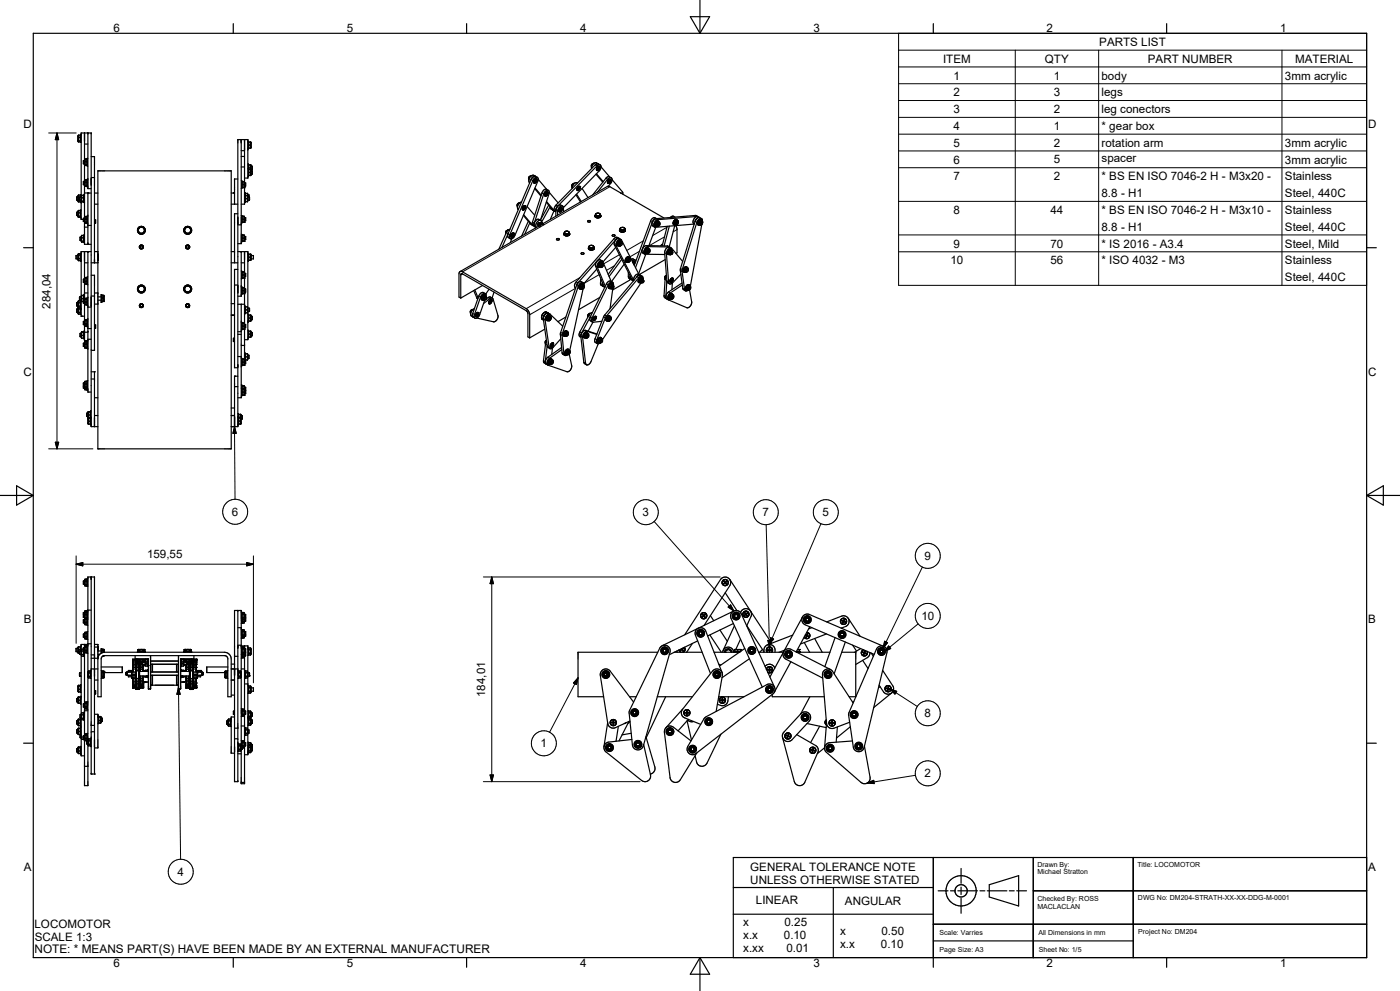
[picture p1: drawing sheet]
<svg xmlns="http://www.w3.org/2000/svg" width="420mm" height="297mm" viewBox="0 0 420 297" stroke-linecap="round" stroke-linejoin="round" font-family="sans-serif">
<defs><g id="words">
<g font-size="3.5">
<text x="34" y="9.6">6</text>
<text x="104.1" y="9.6">5</text>
<text x="174" y="9.6">4</text>
<text x="244" y="9.6">3</text>
<text x="314" y="9.6">2</text>
<text x="384" y="9.6">1</text>
<text x="329.8" y="13.8">PARTS LIST</text>
<text x="282.9" y="18.8">ITEM</text>
<text x="286.1" y="23.8">1</text>
<text x="313.5" y="18.8">QTY</text>
<text x="316.1" y="23.8">1</text>
<text x="330.5" y="23.8">body</text>
<text x="344.3" y="18.8">PART NUMBER</text>
<text x="385.5" y="23.8">3mm acrylic</text>
<text x="388.5" y="18.8">MATERIAL</text>
<text x="286.1" y="28.9">2</text>
<text x="316.1" y="28.9">3</text>
<text x="330.5" y="28.9">legs</text>
<text x="286.1" y="33.9">3</text>
<text x="316.1" y="33.9">2</text>
<text x="330.5" y="33.9">leg conectors</text>
<text x="7.1" y="38.4">D</text>
<text x="286.1" y="38.9">4</text>
<text x="316.1" y="38.9">1</text>
<text x="330.5" y="38.9">* gear box</text>
<text x="410.4" y="38.4">D</text>
<text x="286.1" y="44">5</text>
<text x="316.1" y="44">2</text>
<text x="330.5" y="44">rotation arm</text>
<text x="385.5" y="44">3mm acrylic</text>
<text x="286.1" y="49">6</text>
<text x="316.1" y="49">5</text>
<text x="330.5" y="48.7">spacer</text>
<text x="385.5" y="49">3mm acrylic</text>
<text x="286.1" y="54.1">7</text>
<text x="316.1" y="54.1">2</text>
<text x="330.5" y="54.1">* BS EN ISO 7046-2 H - M3x20 -</text>
<text x="330.5" y="59.1">8.8 - H1</text>
<text x="385.5" y="54.1">Stainless</text>
<text x="385.5" y="59.1">Steel, 440C</text>
<text x="286.1" y="64.1">8</text>
<text x="315.1" y="64.1">44</text>
<text x="330.5" y="64.2">* BS EN ISO 7046-2 H - M3x10 -</text>
<text x="385.5" y="64.2">Stainless</text>
<text x="330.5" y="69.2">8.8 - H1</text>
<text x="385.5" y="69.2">Steel, 440C</text>
<text x="286.1" y="74.2">9</text>
<text x="315.1" y="74.2">70</text>
<text x="330.5" y="74.2">* IS 2016 - A3.4</text>
<text x="385.5" y="74.2">Steel, Mild</text>
<text x="285.1" y="79.2">10</text>
<text x="315.1" y="79.2">56</text>
<text x="330.5" y="79.2">* ISO 4032 - M3</text>
<text x="385.5" y="79.2">Stainless</text>
<text x="385.5" y="84.3">Steel, 440C</text>
<text x="15.1" y="92.5" transform="rotate(-90 15.1 92.5)">284,04</text>
<text x="7.1" y="112.6">C</text>
<text x="410.4" y="112.6">C</text>
<text x="69.6" y="154.6">6</text>
<text x="192.8" y="154.7">3</text>
<text x="228.8" y="154.7">7</text>
<text x="246.8" y="154.7">5</text>
<text x="44.1" y="167.1">159,55</text>
<text x="277.3" y="167.9">9</text>
<text x="276.4" y="185.8">10</text>
<text x="7.2" y="186.9">B</text>
<text x="410.4" y="186.9">B</text>
<text x="145.5" y="209" transform="rotate(-90 145.5 209)">184,01</text>
<text x="277.3" y="215">8</text>
<text x="162.2" y="224">1</text>
<text x="277.3" y="233">2</text>
<text x="7.2" y="261.1">A</text>
<text x="53.3" y="262.5">4</text>
<text x="225.1" y="261">GENERAL TOLERANCE NOTE</text>
<text x="410.4" y="261.1">A</text>
<text x="225.1" y="265">UNLESS OTHERWISE STATED</text>
<text x="226.8" y="270.9">LINEAR</text>
<text x="253.4" y="271.1">ANGULAR</text>
<text x="10.4" y="278.1">LOCOMOTOR</text>
<text x="222.9" y="277.5">x</text>
<text x="222.9" y="281.4">x.x</text>
<text x="235.2" y="281.4">0.10</text>
<text x="235.4" y="277.5">0.25</text>
<text x="252.1" y="280.3">x</text>
<text x="264.5" y="280.3">0.50</text>
<text x="10.3" y="285.5">NOTE: * MEANS PART(S) HAVE BEEN MADE BY AN EXTERNAL MANUFACTURER</text>
<text x="10.4" y="282.1">SCALE 1:3</text>
<text x="222.9" y="285.4">x.xx</text>
<text x="235.9" y="285.4">0.01</text>
<text x="252.1" y="284.3">x.x</text>
<text x="264.3" y="284.3">0.10</text>
<text x="34" y="289.9">6</text>
<text x="104.1" y="289.9">5</text>
<text x="174" y="289.9">4</text>
<text x="244" y="289.9">3</text>
<text x="314" y="289.9">2</text>
<text x="384" y="289.9">1</text>
</g>
<g font-size="2.1">
<text x="311.2" y="259.7">Drawn By:</text>
<text x="311.2" y="262.1">Michael Stratton</text>
<text x="341.2" y="259.9">Title: LOCOMOTOR</text>
<text x="311.2" y="269.9">Checked By: ROSS</text>
<text x="341.4" y="269.8">DWG No: DM204-STRATH-XX-XX-DDG-M-0001</text>
<text x="311.2" y="272.3">MACLACLAN</text>
<text x="281.8" y="280.3">Scale: Varries</text>
<text x="311.5" y="280.3">All Dimensions in mm</text>
<text x="341.5" y="280">Project No: DM204</text>
<text x="281.9" y="285.4">Page Size: A3</text>
<text x="311.6" y="285.2">Sheet No: 1/5</text>
</g>
</g></defs>
<g fill="none" stroke="#000" stroke-width=".36">
<path d="M10 10h400v277h-400zM70 7.1v2.9M140 7.1v2.9M207.1 5h5.8l-2.9 5zM210 0v10M280 7.1v2.9M350 7.1v2.9M25.3 39.9v8.2M26.4 39.9v16.6h1M23.4 59h-.4v1h.4M23.5 42.5h.1M23.5 40.5v2"/>
<path d="M23.5 58.4v2.1M23.5 58.4h.5M23.5 59.2v1M23.5 58.4v.8M23.5 59.2h.3M23.5 42.2v.3M23.5 41.2v1M23.5 40.5v.7M23.5 40.5l.6 .1M23.5 41.2h.5M23.5 42.2h.5M24 59v1"/>
<path d="M24 59h.4M24 58.4l.2 .3M24 58.4l.1 .6M24 41.2v1M24 42.2l.1 .1M24.1 42.5h-.6M24.1 42.3h.1M24.1 40.6l-.1 .6M24.1 42.3v.2M24.1 40.6l.1 .1M24.2 42.3l-.1 .2M24.4 40.4h-.2v2.3h.2"/>
<path d="M24.4 58.3h-.2v.7M24.6 58.5v.8M24.6 59.3v1M24.6 58.5l-.2 .3M24.6 59.3h.4M24.6 58.5h.4M25 58.5v.8M25 59.3v1M25 58.5l.2 .3M25.3 58.4h-.1v2.3h.1M25.3 49.1v5.3M25.3 55.4v10"/>
<path d="M25.3 57.8h1.1M25.3 43.2h1.1M25.4 48.1h-.4v1h.4M25.4 54.4h-.4v1h.4M25.5 47.7v1.9M25.5 53.9v1.9M25.5 55.8h.1M25.5 49.6h.5M25.5 53.9h.1M25.5 47.7l.1 .7M25.6 49.4h.4M25.6 49.4l-.1 .2"/>
<path d="M25.6 48.4v1M25.6 47.6l-.1 .1M25.6 53.9v.8M25.6 48.4h.4M25.6 47.6h.4M25.6 55.7l-.1 .1M25.6 54.7v1M25.6 53.9h-.1M25.6 54.7h.4M25.6 53.9h.4M25.6 55.7h.4M26 48.4v1"/>
<path d="M26 49.4l.1 .1M26 47.6l.1 .1M26 47.6v.8M26 54.7v1M26 55.7l.1 .1M26 53.9l.2 .2M26 53.9v.8M26.1 49.6h-.1M26.1 47.7l.1 .2M26.1 49.6h.1M26.1 49.5h.1M26.1 55.8h-.6"/>
<path d="M26.1 49.5v.1M26.1 55.8h.1M26.2 49.4l-.1 .2M26.2 55.6l-.1 .2M26.4 47.4h-.2v2.4h.2M26.4 53.7h-.2v2.3h.2M27.4 46.9h.9v31.9M27.4 57.9h-1v15.3M27.4 53.2h.9M28.3 57.9h1.1M29.4 51.2h40v83.3h-40zM69.4 57.9h1"/>
<path d="M70.4 57.8l-.4 .1M71.3 53.6h-.9v7.6M72.4 41.8v31.2h-1.1M72.4 54.2h.1v2.3h-.1M72.4 50h1M72.4 46.9h1M72.4 45.2h1M72.5 56.1l.1 .1 .7-.1M72.6 54.4l-.1 .1M72.7 55.3v.9M72.7 55.3h.5M73.2 54.4v.9"/>
<path d="M73.2 55.3v.9M73.3 54.8h.4v1h-.4M73.3 54.5l-.6-.1v.9M73.4 53.4h.9v-11.6h-3v86.1h-1.9M73.4 41.8v19.4h-1M73.4 57.7h.1v3h-.1M73.4 58.4h.1M73.5 58.1l.1-.1 .7 .1v2.2l-.1 .2-.7-.2M73.7 58v1.5M73.7 59.5v1M73.7 59.5h.4M74.1 58l.1 .6"/>
<path d="M74.1 59.5v1M74.1 58.6v.9M74.2 58.6l-.7 .2M74.2 58.6l.1 .2M74.3 58.4h.4v.6M74.3 59h.5M74.3 42.3h.2v2.4h-.2M74.3 49.1h.2v3.8h-.2M74.3 50.5h.2M74.5 42.7l.1-.1 .7 .1-.1 1.7-.7-.2M74.5 49.5h.8v3l-.1 .1-.7-.1M74.6 50.8h.6"/>
<path d="M74.6 50.8l-.1 .1M74.7 50.8v.9M74.7 51.7v.9M74.7 51.7h.5M74.7 42.6v.9M74.7 43.5v.9M74.7 43.5h.5M74.7 50.3l-.1 .5M74.7 49.4v.9M74.7 50.3h.5M74.8 59v1M75.2 50.8v.9"/>
<path d="M75.2 51.7v.9M75.2 42.6v.9M75.2 43.5v.9M75.2 49.4v.9M75.2 50.3v.5M75.2 50.8l.1 .1M75.3 49.8h.4v1h-.4M75.3 51.2h.4v1h-.4M158.6 53.5v.5M158.6 53.5l.1 .1M158.9 52.9l-.3 .6M159 52.8l-.4 .7"/>
<path d="M159 52.8l.2 .1M159.4 52.7l-.4 .1M160.2 54.8h.1M160.2 54.8l.1 .1M160.3 54.1l.2 .2M160.4 54.5h.1M160.4 54l-.1 .1M160.4 54.5v.2M160.4 54v.1M160.4 54l.2 .2M160.4 54.1v.1M160.4 54.1l.2 .1"/>
<path d="M160.4 54.1l.3 .1M160.4 54.1l.3 .2M160.4 56.5l1.9 2.3M160.5 53.3a.63 .63 0 0 1 .8 0 .63 .63 0 0 1 .1 .8l-6.9 16.5a1 1 0 0 1-1.6 .8l.1-1.1 6.8-16.2zM160.5 54.3l-.1 .4M160.5 54.3h.1M160.5 56.3l1.9 2.2M160.6 54.3l.3 .1M160.6 54.3l-.2 .4M160.7 54.2l.2 .2M160.7 52.9a1.22 1.22 0 0 0-1.4 .9l-6.9 16.2v1l.7 .6M160.7 52.9l.5 .3"/>
<path d="M160.7 52.9a1.32 1.32 0 0 0-1.5 0 1.32 1.32 0 0 0-.6 1.4l.3 .5M160.7 53.6l-.1 .1a.86 .86 0 0 0-.4 1.1M160.7 53.6l.3 .1M160.7 54.7l-.5 .1M160.7 53.6h.2M160.7 54.3v.1M160.7 54.3l.2 .1M160.9 54.6l-.2 .1M160.9 53.6l.1 .1M160.9 53.8l-.3 .4M160.9 53.8l-.2 .4M160.9 53.8l-.2 .2"/>
<path d="M161 53.7l.1 .4-.4 .6M161.5 53.7l2.5 3.1M163.4 58.5l.1 .2M163.5 58.1v.6M163.6 58l.2 .2M163.7 58.4h.1M163.7 58.4v.2M163.7 57.7l-.3 .6M163.7 57.9l-.1 .1M163.7 57.9h.1M163.7 57.9l.2 .2M163.7 58l.2 .1"/>
<path d="M163.7 58l.3 .1M163.7 58l.3 .2M163.7 57.9v.1M163.8 57.7a.36 .36 0 0 1 .5-.1 .36 .36 0 0 1 0 .5l-.2 .4M163.8 58.2l-.1 .4M163.8 58.2h.1M163.9 58.2l.2 .1M163.9 58.2l-.2 .4M164 58.1l.1 .2M164 57.9h.1M164 58.2v.1M164 58.2l.1 .1"/>
<path d="M164.1 58.5l-.6 .2M164.2 57.8l-.3 .3M164.2 57.8l-.2 .3M164.2 57.8l-.1 .1M164.2 57.5l-.4 .1-.3 .4M164.2 57.5a.78 .78 0 0 1 0 .8 .78 .78 0 0 1-.7 .4M164.2 57.5v.1M164.5 57.1l-.5-.4a1.26 1.26 0 0 0-1.4 1.2l-2.9 8.9 .1 .7M164.8 57.7l2.6 3.1M164.8 57.7a.67 .67 0 0 0-.6-.7 .67 .67 0 0 0-.8 .5l-3.2 9.8M164.8 57.7l-2.7 8.3M171.6 55.8v.4"/>
<path d="M171.7 55.4l-.1 .4M171.7 55.4l.2 .1M171.9 55.1l-.2 .3M171.9 55.1l-.3 .3v.3M172.2 54.9l-.3 .2M172.2 54.9h.1M172.8 58.4l1.3 2.1M173 58.2l1.4 2.2M173.1 56.8l.1 .2M173.2 56.3l-.1 .4M173.2 57h.4M173.2 57.1h.3"/>
<path d="M173.2 56.3l-.1 .5M173.2 56.6l.3-.1v.4M173.3 54.9a1.38 1.38 0 0 0-1.7 1.6M173.3 56.5l-.1 .1M173.3 56.4v.1M173.3 56.4l.3 .1M173.4 56.4v.1M173.4 56.8h.1M173.5 56.7v.2M173.5 56.4l.2 .1M173.5 56.4l-.3 .2M173.6 56.4h.1"/>
<path d="M173.6 56.5l-.1 .4M173.6 56.4l.3 .1M173.7 57l-.2 .1M173.7 56.5h.2M173.7 55.9l-.5 .4M173.8 56.4l-.1 .1M173.8 56l-.3 .4M173.8 56l-.2 .1M173.8 56l-.2 .4M173.8 55.9l.2 .5M173.9 55.9l-.7 .4M173.9 56.5h-.3"/>
<path d="M173.9 55.9l.1 .1M174 56.4l-.4 .6M174 56.5l-.2 .3M174.6 56.5l1.8 2.7M177.5 49.5v.7M177.5 49.5l.2 .1M177.7 49.6l-.2 .9M177.8 49.1l-.4 .3v.3M178.2 49l-.7 .5M178.8 52.2l2 2.4M178.9 50.8l.1 .3M178.9 52.1l2 2.3"/>
<path d="M178.9 50.9l.1 .2M178.9 50.6v.2M179 51.1h.4M179 50.3v.2M179.1 50.5v.1M179.1 50.4v.1M179.2 50.4l.1 .1M179.2 50.1l-.1 .2M179.2 50.4v.1M179.2 50.4l.3 .1M179.3 50.8h.1M179.3 50.7v.1"/>
<path d="M179.3 50.8v.1M179.3 50.4l.3 .1M179.3 50.5v.4M179.3 50.5l-.2 .1M179.4 50.4l-.3 .2M179.4 50.4h.1M179.5 50.5l-.2 .4M179.5 50.1h.1M179.5 50.4l.2 .1M179.5 49.1h-.4l-.5 .3-11.8 12.1a1.58 1.58 0 0 0-.5 1.7M179.6 49.9l-.3 .1M179.6 49.9l.3 .1"/>
<path d="M179.6 49.9l-.5 .3-.2 .7M179.6 50.5h.1M179.6 50l-.2 .4M179.6 50l-.1 .1M179.6 50l-.1 .4M179.6 50.4v.1M179.7 50.5h-.2M179.8 50.6l-.4 .5M179.9 50l-.1 .7-.4 .4M179.9 50v.1M180 49.4l-1-.6a1.13 1.13 0 0 0-1.3 .8M180.3 50l2.6 3"/>
<path d="M182.2 54.7l.1 .2M182.3 54.9h.1M182.4 54.9v.1M182.5 55.8l-19.6 11.2M182.5 55.8l16.7 9.5M182.6 54.3l.2 .1M182.6 54.6h.1M182.6 54.6v.2M182.6 54.3l.3 .1M182.7 54.4l-.1 .4M182.7 54.4l-.3 .1M182.7 54.3h.1"/>
<path d="M182.8 54.9h-.4M182.8 54.4l-.2 .4M182.8 54.3l.2 .1M182.8 53.7l-.5 .5v.7M182.8 53.7h.3M182.9 53.7l-.5 .4-.2 .5M182.9 53.7l.2 .1M182.9 54.4h.1M182.9 53.9l-.5 .6M182.9 53.9l-.1 .1M182.9 53.9l-.1 .4M182.9 54.3v.1"/>
<path d="M183 54.4h-.2M183.1 53.8h.1M183.1 53.8l.1 .5M183.1 54.5l-.3 .4M183.2 54.3l-.4 .6M183.2 54v.3M183.4 53.3l-.7-.4-.8 .3-4.1 5.2M183.6 53.8l3.1 3.7 .1 .7M183.6 53.8a.68 .68 0 0 0-.6-.6 .68 .68 0 0 0-.7 .5l-3.1 3.9M183.6 53.8l-.1 .7-1 1.3M186.2 57.8l.2 .2M7.1 74.2h2.9"/>
<path d="M23.4 76.6h-.6v1h.6M23.4 63.6h-.4v1h.4M23.5 60.5h.6M23.5 76.1v2M23.5 60.3v.2M23.5 76.1h.6M23.5 76.1v.3M23.5 76.4v.1M23.5 63.1v2M23.5 64.8h.5M23.5 60.2v.1M23.5 60.2h.5"/>
<path d="M23.5 63.8v1M23.5 77.5v.6M23.5 76.5v1M23.5 77.5h.5M23.5 76.5h.5M23.5 64.8v.4h.5l.1-.3M23.5 63.1v.7M23.5 63.1h.6M23.5 63.8h.5M24 60h.4M24 60.2l.1 .3M24 77.5l.1 .6"/>
<path d="M24 76.5v1M24 63.8v1M24 64.8h.1M24.1 60l-.1 .2M24.1 78.1h-.6M24.1 76.1h.1M24.1 76.1l.1 .2M24.1 64.8v.1M24.1 63.2l-.1 .6M24.1 60.5h.1M24.1 76.1l-.1 .4M24.1 63.1l.1 .2"/>
<path d="M24.2 60v.7h.2M24.2 60.3l-.1 .2M24.2 77.9l-.1 .2M24.2 64.9l-.1 .2M24.4 62.9h-.2v2.4h.2M24.4 75.9h-.2v2.4h.2M24.4 71.1h-.4v1h.4M24.4 60.3l.1 .2M24.5 60.5h.6M24.5 72.5h.6M24.5 60.3v.2M24.6 70.5l-.2 .3 .1 1.7"/>
<path d="M24.6 70.5v.8M24.6 71.3v1M24.6 72.3l-.1 .2M24.6 72.3h.4M24.6 71.3h.4M24.6 70.5h.4M24.6 60.3h-.1M24.6 60.3h.4M25 65.8h-.6v-25.9h3v88h2M25 71.3v1M25 72.3l.1 .2M25 70.5v.1"/>
<path d="M25 60.3h.1M25 70.6h.1M25.1 60.3v.2M25.1 70.6l-.1 .7M25.1 70.6l.1 .2M25.2 72.3l-.1 .2M25.2 60.3l-.1 .2M25.3 70.4h-.1v2.3h.1M25.3 66.4v6.8h2.1M25.3 75.4v8.2M25.3 78.8h1.1M25.3 68.1h1.1"/>
<path d="M25.4 65.4h-.4v1h.4M25.5 66.8v.1M25.5 64.9v1.9M25.5 66.9h.5M25.5 66.7v.1M25.5 64.9h.1M25.6 66.7h.4M25.6 65.7h.4M25.6 66.7h-.1M25.6 65.7v1M25.6 64.9v.8M25.6 64.9h-.1"/>
<path d="M25.6 64.9h.4M26 65.7v1M26 66.7h.1M26 64.9l.2 .2M26 64.9v.8M26.1 66.9h-.1M26.1 66.7h.1M26.1 66.9h.1M26.1 66.7v.1M26.1 66.8v.1M26.2 66.7l-.1 .1M26.4 64.7h-.2v2.4h.2"/>
<path d="M26.4 75.4v42.1h1M26.4 67.6h1M27.4 75.4h-3v19.3M27.4 78.8h2M28.3 65.9h.4v1h-.4M28.3 61.2h1.1M28.3 75.4h1.1M29.4 76.2h.1v1.8h-.1M41.6 68.6l.3-.5h1l.3 .5M41.6 68.6v.9M41.6 68.6a.93 .93 0 0 1 1.6 0M41.6 68.6a.54 .54 0 0 0 0 .9"/>
<path d="M41.6 69.5l.3 .4h1l.3-.4M41.6 69.5l.6 .4M41.8 74.1l.1 .2M41.9 73.8l-.1 .3M42 73.8v.5l.4 .2M42 73.6l-.1 .2M42.4 73.5l-.4 .3M42.4 73.5a.51 .51 0 0 1 .5 .5 .51 .51 0 0 1-.5 .5M42.7 73.7l.1 .2M42.7 73.7a.41 .41 0 0 0-.7 .1 .41 .41 0 0 0 .3 .6 .41 .41 0 0 0 .5-.5M42.7 73.6a.58 .58 0 0 0-.9 .3 .58 .58 0 0 0 .7 .7 .58 .58 0 0 0 .4-.9l-.2-.2-.7 .1M42.8 73.6l.2 .5-.3 .4h-.6l-.3-.4"/>
<path d="M43.2 68.6v.9M43.2 68.6a.54 .54 0 0 1 0 .9M43.2 69.5l-.6 .4M55.4 69.3l.7 .6M55.4 69.3l.4 .6h1l.3-.4M55.5 68.6l.3-.5h1l.3 .5M55.5 68.6l-.1 .7M55.5 68.6a.91 .91 0 0 1 1.6 0M55.5 68.6l-.3 .4 .2 .3M55.9 73.6l-.1 .3 .1 .5 .7 .1M56.6 73.5l.3 .4-.3 .6M56.6 73.5h-.6a.59 .59 0 0 0 0 1 .59 .59 0 0 0 .9-.4 .59 .59 0 0 0-.8-.6l-.1 .1"/>
<path d="M57.1 68.6v.9M57.1 68.6a.54 .54 0 0 1 0 .9M57.1 69.5l-.6 .4M69.4 61.2h1.9M69.4 75.4h1M69.4 78.8h1.9M71.3 64.1h-.9v14.7M71.3 75.4h3v26.4h-.9M71.3 67.4h1.1M72.4 75.4v13.4h-1.1M72.4 64.6h.1v2.3h-.1M72.4 70.2h.1v2.3h-.1"/>
<path d="M72.4 78.8h1M72.6 70.5l-.1 .1M72.6 64.8l-.1 .2M72.7 65.7l-.1-.9h.6l.1 1.7-.1 .2-.7-.2M72.7 71.4l-.1-.9h.6l.1 1.6-.1 .2-.7-.2M72.7 65.7v1M72.7 71.4v.9M72.7 71.4h.5M72.7 65.7h.5M73.2 64.8v.9M73.2 65.7v1M73.2 70.5v.9"/>
<path d="M73.2 71.4v.9M73.3 65.2h.4v1h-.4M73.3 70.9h.4v1h-.4M73.4 75.4l-.1 33.9-.1 .2-.7-.2M74.3 60h.5M74.3 75.9h.2v2.4h-.2M74.5 76.3l.1-.1 .7 .1-.1 1.7-.7-.1M74.7 76.2v.9M74.7 77.1v.9M74.7 77.1h.5M75.2 76.2v.9M75.2 77.1v.9"/>
<path d="M75.3 76.6h.7v1h-.7M151.7 70.1v.1M151.7 69.8v.3M151.8 69.4l-.1 .4M151.8 69.4l.2 .2M152.1 69.1l-.4 .3v.3M152.3 68.9l-.5 .5M152.3 68.9l.2 .1M152.3 68.9l.1 .1M152.5 70l-1.9 4.1M153 68.7l-.7 .4-.4 .6-2.2 5M153.2 70.8l.2 .3"/>
<path d="M153.2 70.8l.1 .2M153.2 70.6v.2M153.3 70.3l-.1 .4M153.3 71l.1 .1M153.4 70.3l-.2 .3M153.4 71v.1M153.5 70.7h.1M153.5 70.7l-.1 .2M153.5 70.1l-.1 .2M153.5 71.6l-.4 1.1M153.5 70.3l.3 .1M153.5 70.3l.3 .2"/>
<path d="M153.5 70.3h.1M153.5 70.3l.2 .1M153.5 70.2l.2 .2M153.5 70.2l-.1 .7M153.5 70.2v.1M153.6 70.5h.1M153.7 71l-.3 .1M153.7 70.5l.2 .1M153.7 70.5l-.3 .4M153.7 69.9h.4l.1 .3M153.7 69.9l-.4 .4M153.8 70.4l.1 .2"/>
<path d="M153.8 71h-.1M153.8 70.5v.1M153.8 70.5l.1 .1M153.9 69.9h-.2M154 70.1l-.3 .3M154 70.1l-.2 .3M154 70.1l-.2 .1M154.1 69.9l.1 .2M154.2 70.4l-.4 .5M154.2 70.2v.1M154.2 70.1l-.4 .9M155.1 61.5l.1 .5"/>
<path d="M155.1 61.5l.2 .1M155.3 61.7l-.1 .7 .3 .4M155.5 60.9l-.3 .6M155.6 60.9l-.5 .6M155.6 60.9l.1 .1M155.7 61l-.4 .7M156 60.8l-.4 .1M156.5 60.6l-.8 .4M156.7 62.8l.2 .1M156.9 62.6v.1M157 62.1l.1 .2M157 62.1h.1"/>
<path d="M157 62.1l.4 .3M157 62.1l-.1 .1M157 62.1l.2 .1M157 62.1l.3 .2M157 64.6l2.3 2.6 .6 .4M157.1 62.3l-.2 .4M157.1 62.3l.1 .1M157.1 64.4l2.7 3.1M157.2 62.4h.2M157.2 62.4l-.3 .3M157.3 62.3l-.1 .1M157.3 62.3l.1 .1"/>
<path d="M157.4 61.7a.94 .94 0 0 0-.7 1.1M157.4 61.7l.3 .3M157.4 61.7l.3 .2M157.5 61.9l-.3 .4M157.5 61.9l-.3 .3M157.5 61.9l-.2 .1M157.7 61.9a.94 .94 0 0 1-.8 1M158.1 61.9l2.3 2.6M158.5 66.3l-2 4.4M158.9 66.8l-1.5 3.4M159.8 67.5l.1 .1M159.9 67.6l.6 .3"/>
<path d="M160.2 67.5l.1 .3M160.3 67.8l.2 .1M160.7 68l-.1 .4M160.9 68.2h.1M161.3 67.4l.2 .1zM161.7 66.8l.2 .1zM161.7 66.8l-.4 .6M161.8 67.4l.3 .1M161.8 67.4v.4M162.1 67.5v.4M162.1 67.9h.1M162.2 67.1l-.2 .1"/>
<path d="M162.2 66a1.49 1.49 0 0 0-1.3 2.2l-.4-.3M162.2 66l.3 .7M162.2 66.1l-.5-.3a1.51 1.51 0 0 0-1.5 1.7M162.4 66.9l.4 .2M162.4 66.9l-.6 .5M162.4 66.9l.4 .1M162.6 66.7a1.1 1.1 0 0 0-1 1.2M162.6 66.7a1.02 1.02 0 0 0-1.1 1.2l-23.5 13.5M162.6 66.7l.2 .3M162.6 67l-.5 .5M162.8 67.1l-.4 .2-.3 .6M162.8 67.1h.1"/>
<path d="M162.8 67l.2 .1M162.9 67.1h.1M163 67.1h.1M163 67.1v.3v-.3M163.9 60.6l2 2.4M164 60.4l2.4 2.8M164.6 61.5l-2.4 4.4M165 62l-2.5 4.6M165.2 62.1l.1 .5 .6 .4M165.9 63l.6 .3M166.2 63.2l-1.1 2.6M166.3 63.2l.2 .1"/>
<path d="M166.5 63.3l.3 .2M166.8 62.6v2.2M167 71.6a.41 .41 0 0 1 .4-.1 .41 .41 0 0 1 .3 .4 .43 .43 0 0 1-.4 .1 .43 .43 0 0 1-.3-.4zM167.7 63.2l.2 .3M167.7 63v.4M167.7 63.4l.2 .1M167.9 63v.2M168 62.4h.1M168.1 62.4l-.4 .6M168.1 62.9l.1 .1M168.1 62.9v.1M168.2 63l.1 .3"/>
<path d="M168.2 62.9l-.3 .3M168.2 62.8h.1M168.2 62.9h.1M168.2 63.1h.1M168.2 63l-.3 .2M168.2 63.1v.1M168.2 63.1l.1 .2M168.2 62.6h.1M168.3 62.5l-.1 .4M168.3 62.5l-.1 .1M168.3 62.5v.3M168.3 62.9v.4"/>
<path d="M168.4 62.2l-.3 .2M168.4 62.2l.1 .1M168.4 62.8h.1M168.4 62.3h.1M168.4 62.3l-.5 .3-.2 .5M168.4 62.7v.1M168.5 62.3l-.6 .4-.1 .6M168.6 62.3a.77 .77 0 0 1-.7 1.2M168.6 62.8h-.3M168.6 62.8l-.3 .1M168.6 62.8h-.2M168.8 61.8l.2 .4"/>
<path d="M168.8 61.8a1.48 1.48 0 0 0-1.5 1.6v1.1M168.8 61.8l-.6-.3a1.26 1.26 0 0 0-1.4 1.1M169 62.2v1.3M169 62.2l10.7-10.9a1.12 1.12 0 0 0 .1-1.9l-.7 .3-11.8 12.1-.5 .8M169.1 70.1l.1 .2M169.3 69.9l-.1 .2a.91 .91 0 0 0 .8 .6 .91 .91 0 0 0 .9-.6M169.3 69.9h.1M169.3 69.9v.2l.5 .4M169.3 69.7v.2M169.3 69.7l.1 .2M169.4 69.6l-.1 .1M169.4 69.9l.3 .2"/>
<path d="M169.7 69.3l-.3 .3M169.7 70.1l.1 .1M169.7 70l.5 .1M169.8 70.2v.3M170.2 69.3l.3 .1M170.2 70.1h.4M170.2 70.1l-.4 .1M170.2 69.3h-.5M170.3 70.4h-.3M170.4 69.3l.1 .1M170.5 69.4l.2 .4M170.5 69.4l.3 .2"/>
<path d="M170.6 70.3l-.8 .2M170.6 70.1v.2M170.6 69.9l-.4 .2M170.6 69.9v.2M170.7 69.8l-.1 .1M170.8 69.9l.1 .2a1.01 1.01 0 0 1-1.6 .2M170.8 69.6l-.1 .2M170.8 69.6l-.2 .7M174.3 75.9a.42 .42 0 0 1 .5-.2 .42 .42 0 0 1 .3 .4 .43 .43 0 0 1-.5 .2 .43 .43 0 0 1-.3-.4zM176.3 66.2h.8a.39 .39 0 0 1-.4 .4 .39 .39 0 0 1-.4-.4zM176.6 74.1v.4M176.6 74.1v.3l.6 .3"/>
<path d="M176.6 74.1h.2M176.7 74l-.1 .1M176.7 73.9l.1 .2M176.8 73.7l-.1 .2M176.8 74.1l.4 .3M176.8 74.1l.8 .2M177 73.6l-.2 .1M177.1 73.6l.8 .1M177.1 73.6l-.3 .1M177.2 74.4v.3M177.6 74.3h.4M177.6 74.3l-.4 .1"/>
<path d="M177.7 74.6l-.3 .1M177.9 73.7l.3 .2M177.9 73.7l.2 .3M178 74.3v.3M178 74.6l-.8 .1M178 74.2v.1M178 74.1l-.4 .2M178.1 74l-.1 .2M178.2 74.1l.1 .2M178.2 73.9l-.1 .1M178.2 73.9l-.2 .7M178.3 74.3a.96 .96 0 0 1-.9 .7 .96 .96 0 0 1-.9-.6"/>
<path d="M178.3 74.3a1.06 1.06 0 0 1-1.7 .2M178.5 64.7a1.08 1.08 0 0 0 1.7 .1M178.5 64.7a.94 .94 0 0 0 .9 .6 .94 .94 0 0 0 .8-.6M178.6 64.5v.2l.5 .4M178.6 64.5l-.1 .2M178.6 64.5l.3 .1M178.7 64.2l.2 .4M178.7 64.2l-.1 .3M178.9 64.6l.1 .1M179 64l-.3 .2M179 64.7l.1 .1M179 64.6l.3 .1"/>
<path d="M179.1 64.8v.3M179.2 63.9h.4M179.2 63.9h.3M179.2 63.9l-.2 .1M179.3 64.7l-.2 .1M179.5 63.9l.4 .1M179.5 64.7h.4M179.5 64.7h-.2M179.6 63.9l.3 .1M179.7 65h-.4M179.7 79.3v.7l.3 .1M179.7 79.3l.3 .2"/>
<path d="M179.9 64l.2 .2M179.9 64l.1 .4M179.9 64.7v.2M179.9 64.9l-.8 .2M180 79.5v.6M180 64.5l-.5 .2M180 64.5l-.1 .2M180 64.4v.1M180.1 64.2v.3M180.1 64.5l.1 .2M180.1 64.2l-.1 .2M180.1 64.5l-.2 .4"/>
<path d="M180.2 78.7l.7 .2M180.2 78.7l-.5 .6M180.2 78.7l.2 .2M180.2 64.7v.1M180.4 78.5a.96 .96 0 0 0-.9 .6 .96 .96 0 0 0 .2 1M180.4 78.9h.5M180.4 78.9l-.4 .6M180.6 78.2a1.53 1.53 0 0 0-1.4 1.9l2.4 5.7M180.6 78.2l-.5-.3a1.5 1.5 0 0 0-1.4 1.9l2.7 6.3-.5-.3M180.6 78.2l2.8 6.2M180.7 78.8l-.1-.2a.94 .94 0 0 0-.9 .4 .94 .94 0 0 0 0 1.1M180.9 79.4h.1"/>
<path d="M180.9 79.4l-.4 .3v.3M180.9 79.4a.38 .38 0 0 0-.6 .1 .38 .38 0 0 0 .2 .5M180.9 78.9v.5M180.9 79.4v-.2a.5 .5 0 0 0-.7 .2 .5 .5 0 0 0 .2 .7l.2-.1M181 79.4l-.4 .6M183.8 70.4a.39 .39 0 0 1 .4-.1 .39 .39 0 0 1 .3 .4 .38 .38 0 0 1-.5 .2 .38 .38 0 0 1-.2-.5zM184.7 74.2l-3.8 4.3M184.9 71.7l-11.5 13.1-.4 .7M185.2 73.6l.4 .1M185.3 72.9v.7l.3 .1M185.3 72.9l.3 .2M185.6 73.1v.6"/>
<path d="M185.8 71.5a1.5 1.5 0 0 0-1.5 1.9l5.5 10.7M185.8 71.5l-.9-.4-.7 .5-11.4 12.9a1.18 1.18 0 0 0-.1 1.8M185.8 71.5l.5 .3M185.8 72.3l.8 .2M185.8 72.3l-.5 .6M185.8 72.3l.3 .1M185.9 69a.94 .94 0 0 0 .8 .6 .94 .94 0 0 0 .9-.6M185.9 69a1.01 1.01 0 0 0 1.7 0M186 68.7l-.1 .3M186 68.7l.3 .1M186 68.7v.3l.5 .3M186.1 72.4l.5 .1"/>
<path d="M186.1 72.4l-.5 .7M186.1 68.5l.2 .3M186.1 68.5l-.1 .2M186.1 68.4v.1M186.2 72.1a.97 .97 0 0 0-1 .5 .97 .97 0 0 0 0 1M186.2 77.1l-3.8 5.1M186.2 72.1l.1 .3M186.2 72.1a1.06 1.06 0 0 0-1 1.5M186.3 68.8l.1 .1M186.4 68.2l-.3 .2M186.4 68.9h.5M186.4 68.9l.1 .1"/>
<path d="M186.5 77.7l-3.8 5.2M186.5 69v.3M186.6 73h.1M186.6 73l-.5 .3 .1 .3M186.6 73a.4 .4 0 0 0-.6 0 .4 .4 0 0 0 0 .5l.2 .1M186.6 72.8a.5 .5 0 0 0-.7 .2 .5 .5 0 0 0 .2 .7h-.5M186.6 72.5v.5M186.6 68.2h-.2M186.6 73v.4l-.4 .2M186.6 72.9v.1M186.7 68.1l.5 .2M186.7 68.1l-.3 .1"/>
<path d="M186.9 68.9l-.4 .1M187 69.2l-.3 .1M187.2 68.3l.1 .1M187.2 79.2l-3.8 5.2M187.3 68.9h-.4M187.3 69.2l-.8 .1M187.3 68.9v.3M187.3 68.4l.1 .2M187.3 68.8l-.4 .1M187.3 68.4l.2 .1M187.3 68.8v.1M187.5 68.6l-.2 .2"/>
<path d="M187.5 68.7l.1 .3M187.5 68.5v.1M187.5 68.5l-.2 .7M187.7 78.5h.1M187.8 78.5l.3 .1M187.8 77.8v.6l.3 .2M187.8 77.8l.3 .1M188.1 77.9v.7M188.3 77.2l.8 .2M188.3 77.2l-.5 .6M188.3 77.2l.3 .1M188.6 77.3l.5 .1"/>
<path d="M188.6 77.3l-.5 .6M188.7 77a1.04 1.04 0 0 0-1 1.5M188.7 77l.1 .2M188.7 77a.93 .93 0 0 0-1 .5 .93 .93 0 0 0 .1 1M189 77.8l.1 .1M189 77.8l-.3 .2v.5M189 77.8a.37 .37 0 0 0-.5 .1 .37 .37 0 0 0 .2 .6M189.1 77.7a.48 .48 0 0 0-.7 .2 .48 .48 0 0 0 .2 .6l-.5 .1M189.1 77.4v.4M189.1 77.9l-.1 .4-.3 .2M189.1 77.8v.1M189.4 77.7l.5-.1 .6 .4"/>
<path d="M189.6 78.2a.63 .63 0 0 1 .6-.3 .63 .63 0 0 1 .6 .4M189.9 78.7h.1M189.9 78.6v.1M189.9 78.6v.2M190.1 78.4h.1M190.1 78.4l-.3 .1M190.1 78.9h.1M190.2 78.4l.1 .1M190.2 78.4v.1M190.3 78.9h-.2M190.3 78.9l-.3 .1M190.3 78.5h.1"/>
<path d="M190.3 78.5l.1 .5M190.3 78.5l.1 .3M190.4 79l-.2 .3M190.4 78.9l-.1 .2M193.3 76.1l6.1 .2M193.6 75.9h.3M193.7 75.1v.7l.2 .1M193.7 75.1l.2 .2M193.7 76.2l-2.1 5.8M193.9 75.3v.6M194.2 74.5l.5 .1M194.2 74.5l-.5 .6"/>
<path d="M194.2 74.5l.2 .2M194.4 74.7h.5M194.4 74.7l-.5 .6M194.5 74.4a.93 .93 0 0 0-.9 .4 .93 .93 0 0 0 0 1.1M194.5 75.8h.1M194.6 75.8l-.7 .1M194.7 74.6l.2 .1M194.7 74.6a.85 .85 0 0 0-1.1 .1 .85 .85 0 0 0-.1 1.1l.1 .1M194.9 75.2h.1M194.9 75.2l-.4 .2v.4M194.9 75.2a.39 .39 0 0 0-.5 0 .39 .39 0 0 0-.1 .5l.2 .1M194.9 75a.49 .49 0 0 0-.7 .2 .49 .49 0 0 0 .2 .7l.1-.1"/>
<path d="M194.9 74.7v.5M194.9 75.2l-.3 .6M195.8 66.4l-5.1 13.8M195.8 66.4l-.2 1.1 .8 .5M196.1 66l-.3 .4M196.6 67.8h.3M196.7 67v.7l.2 .1M196.7 67l.2 .2M196.7 68.1l-2 5.5M196.9 67.2v.6M197 65.5a1.11 1.11 0 0 0-1.2-.1 1.11 1.11 0 0 0-.7 .9l-4.8 13.2M197.2 66.4l.5 .1"/>
<path d="M197.2 66.4l-.5 .6M197.2 66.4l.2 .2M197.4 66.2a1.09 1.09 0 0 0-.8 1.6M197.4 66.6h.5M197.4 66.6l-.5 .6M197.4 66.2l.1 .1M197.5 67.7h.1M197.5 66.3a.93 .93 0 0 0-.9 .4 .93 .93 0 0 0 0 1.1M197.5 66.3l.2 .2M197.6 67.7l-.7 .1M197.7 66.5l.2 .1M197.9 67.1h.1"/>
<path d="M197.9 67.1l-.4 .2v.4M197.9 67.1a.4 .4 0 0 0-.5 0 .4 .4 0 0 0-.1 .5l.2 .1M197.9 66.9a.49 .49 0 0 0-.7 .2 .49 .49 0 0 0 .2 .7l.1-.1M197.9 66.9v.2M197.9 66.6v.3M197.9 67.1l-.3 .6M198.8 73.2l-.6 .5M199.5 77.8l-7.7 4.5M200.2 67.8l-1.5 5.9M200.4 76.2l.1 .1M200.5 76.3h.2M200.5 75.5v.6l.2 .2"/>
<path d="M200.5 75.5l.2 .2M200.7 74l-6.3-.1a1.58 1.58 0 0 0-1.1 2.2M200.7 75.7v.6M200.8 74l.1 .1M200.8 74a1.64 1.64 0 0 0-1.4 1.7l.7 8.7 .7 .7M200.8 67.8l-1.6 5.9M200.9 74.1l-.6-.4-6.4-.1a1.55 1.55 0 0 0-1.1 2.2l.6 .3M200.9 74.1l.5 .3M201 74.9l-.5 .6M201 74.9l.7 .2M201 74.9l.2 .2M201.2 75.1l-.5 .6"/>
<path d="M201.2 75.1h.5M201.3 74.8a.93 .93 0 0 0-.9 .4 .93 .93 0 0 0 .1 1.1M201.3 74.8a1.04 1.04 0 0 0-.9 1.4M201.3 74.8l.2 .2M201.4 76.2l-.7 .1M201.4 76.2h.1M201.4 74.4a1.46 1.46 0 0 0-1.5 1.6l.7 8.6a.62 .62 0 0 0 .5 .6 .62 .62 0 0 0 .7-.4l2.4-2.6M201.4 74.4l3.4 4M201.7 75.6l-.4-.2-.2 .4 .3 .4M201.7 75.6l.1 .4-.3 .2M201.7 75.5v-.1a.48 .48 0 0 0-.7 .2 .48 .48 0 0 0 .2 .7l.1-.1M201.7 75.1l.1 .5"/>
<path d="M201.7 75.6l-.4 .3 .1 .3M201.8 75.7a.26 .26 0 0 0-.4 .1 .26 .26 0 0 0 .1 .4M202.1 67.2l.3 .2M202.2 66.6v.6l.3 .2M202.2 66.6l.3 .1M202.4 67.6l-1.6 6.4M202.5 66.7v.7M202.5 65.1l-.7-.3-.7 .4M202.7 67.6l.4 1v7.2l-.3 .1M202.7 66l.7 .2M202.7 66l-.5 .6M202.7 66l.2 .1"/>
<path d="M202.9 66.1l.5 .1M202.9 66.1l-.4 .6M203 65.8a1.06 1.06 0 0 0-.9 1.4M203 67.3h.1M203 65.8l.2 .2M203 65.8a.97 .97 0 0 0-.9 .4 .97 .97 0 0 0 0 1.1M203.1 67.3l-.6 .1M203.4 66.6l-.4 .2v.5M203.4 66.6l.1 .1M203.4 66.6a.38 .38 0 0 0-.6 .1 .38 .38 0 0 0 .2 .6M203.4 66.6v-.1a.5 .5 0 0 0-.7 .1 .5 .5 0 0 0 .2 .7h.1M203.4 66.2l.1 .5"/>
<path d="M203.5 66.7l-.4 .6M205.9 80a1.02 1.02 0 0 0-.8 1.5M209.1 64.9l-11.8 .9a1.55 1.55 0 0 0-1 2.2M209.4 64.9l-.8-.3-11.8 .9-.7 .5M209.4 64.9a1.41 1.41 0 0 0-1.3 .8 1.41 1.41 0 0 0 .2 1.5l-12 .8M209.4 64.9l.5 .3M209.5 67.4l.3 .1M209.5 66.7v.6l.3 .2M209.5 66.7l.3 .1M209.8 66.8v.7M209.9 65.2a1.27 1.27 0 0 0-1.4 1.2l-4.4 14.3 .7 5.7 .8 .7M209.9 65.2l.6 .3"/>
<path d="M210 66.1h.5M210 66.1l-.5 .6M210 66.1l.3 .1M210.1 66.7l.4-.3a.51 .51 0 0 1 .2 .7 .51 .51 0 0 1-.7 .2zM210.3 66.2l.4 .1M210.3 66.2l-.5 .6M210.4 65.9a.93 .93 0 0 0-1 .5 .93 .93 0 0 0 .1 1M210.4 65.9l.1 .2M210.4 65.9a1.02 1.02 0 0 0-.9 1.5M210.4 66.6l-.2 .2M210.4 66.6h.1M210.4 66.6l-.2 .3"/>
<path d="M210.5 66.6v.1a.29 .29 0 0 1 0 .3 .29 .29 0 0 1-.4 .1l.1-.2M210.5 66.6l.1 .1a.34 .34 0 0 1-.1 .4 .34 .34 0 0 1-.4 0l.1-.3M210.5 66.1l.2 .2M210.5 67.3l-3.4 18.4M210.7 66.2a.66 .66 0 0 0-.5-.8 .66 .66 0 0 0-.8 .6l-.3 .4-4.5 14.6 .8 5.7a.56 .56 0 0 0 .4 .5 .56 .56 0 0 0 .6-.2M210.7 66.3a.86 .86 0 0 1-.1 .9 .86 .86 0 0 1-.8 .3M410 74.2h2.9M23.4 90.7h-.4v1h.4M23.4 92.6h-.4v1h.4M23.5 92.2v2M23.5 92.2v.4M23.5 92.2v.1"/>
<path d="M23.5 94.1v.1M23.5 90.2l-.1 .3 .1 1.8M23.5 92.6h.5M23.5 94.2h.5M23.5 93.7v.4M23.5 92.6v1.1M23.5 93.7h.5M23.5 91.8v.4M23.5 90.7v1.1M23.5 90.1v.6M23.5 90.1v.1M23.5 91.8h.5"/>
<path d="M23.5 90.7h.5M23.5 90.1h.5M23.5 92.3h.5M24 89v1M24 90h.4M24 89h.4M24 90.1v.1M24 93.7v.5M24 92.6v1.1M24 91.8h.1M24 90.1v.6M24 90.7v1.1"/>
<path d="M24 90.2l.2 .3M24.1 91.8v.1M24.1 92.2l-.1 .1M24.1 92.2l-.1 .4M24.1 92.2l.1 .1M24.1 92.2h.1M24.1 91.9v.3M24.2 92.4h.2M24.2 93.9l-.2 .3M24.2 92l-.2 .3M24.4 90h-.2v4.3h.2M24.4 94.8h.9"/>
<path d="M24.4 99.9h-.4v1h.4M24.4 88.7l.1-.2 .7 .2M24.4 90.2l.6 .2M24.5 99.5l-.1 1.7 .2 .2M24.5 99.5h.1M24.5 99.5l.1 .1M24.6 89.5v-1h.5l-.1 1M24.6 89.5v.9M24.6 99.6v.9M24.6 99.4l-.1 .1M24.6 99.6h.4M24.6 89.5h.4"/>
<path d="M25 99.6v.9M25 99.4l-.5 .1M25 99.4l.1 .1M25 89.5l.1 .4M25.1 99.5h.1M25.1 99.5l-.1 .1M25.1 99.5l.1 .1M25.3 88.3h-.1v1.6M25.3 99.2h-.1v2.4h.1M25.3 84.7v5.2M25.3 90.9v5.4M25.3 97.3v4.8h1.1"/>
<path d="M25.3 99.6h1.1M25.3 87.8h1.1M25.4 83.6h-.4v1.1h.4M25.4 89.9h-.4v1h.4M25.4 96.3h-.4v1h.4M25.5 83.2v1.9M25.5 89.5v1.8M25.5 95.9v1.8M25.5 91.3h.1M25.5 89.5h.6M25.5 89.5l.1 .1M25.5 97.7l.1 .1"/>
<path d="M25.5 95.9v.1M25.5 85.1h.1M25.5 83.3h.1M25.5 91.3l.1 .1M25.5 96h.1M25.5 83.2v.1M25.6 83.3h.4M25.6 90.6v.8M25.6 89.6v1M25.6 90.6h.4M25.6 89.6h.4M25.6 91.4h.4"/>
<path d="M25.6 97l-.1 .7M25.6 96v1M25.6 97h.4M25.6 96h.4M25.6 97.8h.4M25.6 84.3v.8M25.6 83.3v1M25.6 84.3h.4M25.6 85.1h.4M26 95.8l-.5 .1M26 90.6v.8M26 89.6v1"/>
<path d="M26 97v.8M26 95.8h.1M26 96v1M26 83.2h-.5M26 84.3v.8M26 83.2h.1M26 83.3v1M26.1 91.3l-.1 .1M26.1 89.5l-.1 .1M26.1 97.8h-.1M26.1 95.8v.1M26.1 85.1h-.1"/>
<path d="M26.1 83.3h-.1M26.1 83.2h.1M26.1 89.5l.1 .1M26.1 95.9l.1 .1M26.1 83.2v.1M26.1 83.2l.1 .2M26.1 89.5h.1M26.1 95.9l-.1 .1M26.1 83.3h.1M26.2 91.2l-.1 .1M26.2 97.6l-.1 .2M26.2 84.9l-.1 .2"/>
<path d="M26.4 83h-.2v2.3h.2M26.4 89.2h-.2v2.3h.2M26.4 95.7h-.2v2.3h.2M26.4 92.1h1M26.4 98.5h1M27.4 82.5h.9v22.5h-.9M27.4 88.7h.9M28.3 97.4h.4v1h-.4M28.3 87.8h1.1M28.3 91.1h1.1M29.4 90h1M29.4 89h1"/>
<path d="M30.4 88.3h.1v2.3h-.1zM30.5 90.2h.2M30.5 88.7h.2M30.7 90.3h.4M30.7 89.3h.4M31.1 88.5h-.4v1.9M31.1 88.5v.8M31.1 88.5h.1M31.1 89.3v1M31.2 88.6l-.1 1.7M41.6 87.1l.6 .4M41.6 87.1l-.2-.5 .5-.9h1l.6 .9-.3 .5"/>
<path d="M41.6 87.1a.92 .92 0 0 1 .8-1.4 .92 .92 0 0 1 .8 1.4M41.6 87.1l.3 .4h1l.3-.4M42.4 91.1a.51 .51 0 0 0-.5 .5 .51 .51 0 0 0 .5 .5M42.4 91.1l.4 .3 .1 .3M42.9 91.9l-.2 .2h-.6l-.3-.4 .2-.5 .7-.1a.55 .55 0 0 1 .2 .6 .55 .55 0 0 1-.5 .4M43.2 87.1l-.6 .4M55.6 86a.92 .92 0 0 1 1.2-.1 .92 .92 0 0 1 .3 1.2l-.3 .4h-1l-.4-.8zM56.6 91.1l.3 .5-.3 .5M56.6 91.1h-.6l-.2 .4 .2 .6h.6M56.6 91.1a.58 .58 0 0 0-.9 .5 .58 .58 0 0 0 .9 .5M56.6 91.1l.2 .2M56.8 91.4v.5l-.2 .2"/>
<path d="M57.1 87.1l.3-.5-.6-.9h-1a1.02 1.02 0 0 0-.4 1 1.02 1.02 0 0 0 .7 .8M57.1 87.1l-.6 .4M69.4 94.5h1M69.4 94.4h1M69.4 91h1M70.4 85.4h.9M71.3 80.7h-.9v29.5h.9M71.3 91.2h2.1M71.3 99.4h1.1M72.4 91.2v28h-1.1M72.4 81.2h.1v2.4h-.1M72.4 85.9h.1v2.4h-.1"/>
<path d="M72.4 96.6h.1v2.3h-.1M72.5 87.9l.1 .1 .7-.1M72.5 98.5l.1 .2 .7-.2M72.5 83.2l.1 .1 .7-.1M72.6 86.2l-.1 .1M72.6 96.8l-.1 .2M72.6 81.5l-.1 .1M72.7 82.4v.9M72.7 87.1v.9M72.7 97.7v1M72.7 87.1h.5M72.7 97.7h.5"/>
<path d="M72.7 82.4h.5M73.2 81.5v.9M73.2 82.4v.9M73.2 86.2v.9M73.2 87.1v.9M73.2 96.8v.9M73.2 97.7v1M73.3 81.9h.4v1h-.4M73.3 86.6h.4v1h-.4M73.3 97.2h.4v1.1h-.4M73.3 81.6l-.6-.1v.9M73.3 86.3l-.6-.1v.9"/>
<path d="M73.3 97l-.6-.2v.9M73.4 91.7h.1v2.3h-.1M73.5 93.6l.1 .2 .7-.2M73.5 92.1l.1-.1 .7 .1M73.7 92v.9M73.7 92.9v.9M73.7 92.9h.4M74.1 92.9v.9M74.1 92v.9M74.3 92.4h.5M74.3 93.4h.5M74.3 94.2h.2v2.3h-.2"/>
<path d="M74.3 99h.2v2.3h-.2M74.5 94.6l.1-.2 .7 .2-.1 1.6-.7-.1M74.5 99.4l.1-.2 .7 .2-.1 1.7-.7-.2M74.7 99.2v1M74.7 94.4v.9M74.7 95.3v.9M74.7 95.3h.5M74.8 92.4v1M75.2 99.2v1M75.2 94.4v.9M75.2 95.3v.9M75.3 94.8h.4v1h-.4"/>
<path d="M75.3 99.6h.4v1h-.4M138 81.4l.8 .1 19.3 11.1 .8 1.5v7.2M138 81.4l-.3 .7v6.9l.5 .3M138.2 89.3v-6.9l.3-.4 19.5 11.2 .4 .7v7.1l.5 .3M141.1 93.4l.1 .6M141.1 93.4l.2 .1M141.2 94l.1 .6 .7 .4M141.5 92.9l-.4 .5M141.5 92.9l-.4 .3v.3M141.6 92.8l-.1 .1M141.6 92.8l.2 .1M141.9 92.8h-.3"/>
<path d="M141.9 92.7l-.5 .6-.2 .8M142 95l.5 .4M142.1 87.1l1.2 2.5M142.3 92.4l-.4 .3M142.4 86.9l1 2.4M142.8 94.9h.2M143 94.5h.1M143 94.2l.2 .1M143.1 94.3v.4M143.1 94.5v.2M143.1 94.3l-.3 .1M143.1 94.2l-.3 .2"/>
<path d="M143.1 94.2l.2 .1M143.1 94.2h.1M143.2 93.9h.1M143.2 94.3l-.1 .4M143.2 94.2l.2 .1M143.2 93.7a.82 .82 0 0 0-.4 1.2M143.2 93.7h.3M143.3 94.3h.1M143.3 93.8l-.2 .4M143.3 93.8l-.1 .1M143.3 93.8l-.1 .4M143.3 94.2v.1"/>
<path d="M143.4 94.5l-.4 .4M143.4 94.3h-.2M143.5 93.7l.1 .5M143.6 94.2l-.2 .3M144.5 89.8l.1 .1M144.5 89.8l.4 .1M144.6 89.6l.6 .4M144.6 89.6l.2 .2M144.8 88.9l-.2 .7M144.8 88.9l.2 .2M144.8 85.6l-6.6 3.7M144.8 89.8l.4 .2"/>
<path d="M145 89.1l-.2 .7M145.4 89.9l-.2 .1M145.4 88.3a1.02 1.02 0 0 0-.9 1.5M145.4 88.3l.1 .1M145.4 88.3l.2 .4M145.4 88.3a1.08 1.08 0 0 0-.9 1.5M145.4 89.9l-1.5 4.4a1.34 1.34 0 0 1-1.4 1.1M145.5 89.8l-.1 .1M145.5 88.6l-.2-.1-.5 .4M145.5 88.6l-.5 .5M145.5 88.6l.3 .2M145.5 88a1.27 1.27 0 0 0-1.4 1.1l-1.8 5.4 .2 .9"/>
<path d="M145.5 88l.3 .8M145.6 88l-.6-.3a1.3 1.3 0 0 0-1.4 1.1l-1.9 5.4 .3 .8M145.8 88.8l.1 .3M145.8 88v.3M145.8 89a.49 .49 0 0 0-.6 .2 .49 .49 0 0 0 .2 .7M145.8 89.2a.4 .4 0 0 0-.5 0 .4 .4 0 0 0 0 .5l.2 .1M145.8 89v.2M145.9 89.2a.37 .37 0 0 0-.5 .2 .37 .37 0 0 0 .1 .4M145.9 89.2l-.1 .5-.3 .1M146.6 90.8l.2 .3M146.6 90.6v.1M146.7 91l.1 .1"/>
<path d="M146.7 86.7l-1 1.4M146.8 90.6h.1M146.8 90.6l-.1 .1M146.9 90.5h.1M147 90.5l.1 .2M147 90.4l.1 .1M147 90.3h.1M147 91l-.2 .1M147 90.5l.1 .3M147 90.5l-.3 .2M147.1 90.7h-.1M147.1 90.7v.1"/>
<path d="M147.1 90l-.4 .7M147.1 90l-.1 .1M147.1 90v.3M147.1 89.9l-.5 .9M147.1 90.5v.3M147.2 90.3h.1M147.3 90.2v.1M147.3 90.8l-.2 .2M147.3 90.8l-.5 .3M147.4 89.8l-.3 .1M147.4 89.8l.1 .2M147.4 89.8h-.3"/>
<path d="M147.4 90.7l-.1 .1M147.4 90.2l-.3 .1M147.4 90.2l-.3 .3M147.4 90.2l-.1 .1M147.5 90v.3M147.5 90.3l-.1 .3M147.5 90.3l-.2 .5M147.6 89.3l.3 .4 1.5 4.8a1.62 1.62 0 0 1-1.4 1.9l-4.9-1.1M147.6 89.3l-.7 .2-1.8 1.5M147.7 89.4l-1-.4-1.3 1M148.2 87.5l-.6 1.8M163.4 98.7l-4.5 2.6"/>
<path d="M163.9 96l.4 .1M164.1 95.3v.7l.2 .1M164.1 95.3l.2 .2M164.3 95.5v.6M164.5 93.9a1.51 1.51 0 0 0-1.5 1.7l1.2 8.1 .7 .8M164.5 93.9l.5 .3M164.5 93.9a1.32 1.32 0 0 0-1.5 0 1.32 1.32 0 0 0-.5 1.4l.5 .6M164.6 94.7l.7 .2M164.6 94.7l-.5 .6M164.6 94.7l.2 .1M164.6 94.5a1.2 1.2 0 0 0-.7 1.5M164.7 94.5h.2"/>
<path d="M164.8 95.4l.2-.2a.31 .31 0 0 1 .1 .5 .31 .31 0 0 1-.5 0zM164.8 94.8l.5 .1M164.8 94.8l-.5 .7M164.8 95.8h.1M164.9 94.5a.97 .97 0 0 0-.9 .5 .97 .97 0 0 0 0 1M164.9 94.5l.2 .3M165 95.3v.1M165 95.3l-.3 .2M165 95.3l.1 .1M165 95.4l-.2 .4M165.1 95.4l-.3 .4-.1-.3M165.2 95.7l-.1 .2"/>
<path d="M165.2 95.6l.1-.4a.52 .52 0 0 0-.7 .2 .52 .52 0 0 0 .2 .7l.2-.2M165.3 94.9a.92 .92 0 0 1-1 1.2M168.8 97.8l-3.7-3.6a1.42 1.42 0 0 0-1.6 1.7l1.2 8.3 .2 .3M169.2 100v.6l.2 .2M169.2 100l.2 .1M169.7 99.4h.5M169.7 99.4l-.5 .6M169.7 99.4l.2 .1M169.7 95l-2.3 1.4M169.9 99.5h.5M169.9 99.5l-.5 .6M170 99.2a1.02 1.02 0 0 0-.8 1.5"/>
<path d="M170 99.2l.2 .2M170.1 99.2a.95 .95 0 0 0-1 .4 .95 .95 0 0 0 .1 1.1M170.2 99.4l.2 .1M170.2 99.9l.2 .1M170.2 99.9l-.4 .3 .2 .4M170.4 99.5l.1 .6M170.4 99.9a.49 .49 0 0 0-.7 .1 .49 .49 0 0 0 .2 .7h.2M173.8 86.5l.4 .1M174 85.9v.6l.2 .1M174 85.9l.2 .1M174.2 86v.6M174.5 99.8l-.3 1 .9 7.8 .3 .4 .5 .3"/>
<path d="M174.5 99.8l.5-.6 .5-.2 3.6 1.1M174.5 85.2l.5 .1M174.5 85.2l-.5 .7M174.5 85.2l.2 .2M174.7 85.4h.4M174.7 85.4l-.5 .6M174.8 86.5h.1M174.8 85.1a1.04 1.04 0 0 0-1 1.4M174.8 85.1l.2 .2M174.8 85.1a.96 .96 0 0 0-.9 .4 .96 .96 0 0 0-.1 1M174.9 86.5l-.7 .1M174.9 84.7l-.5-.3a1.21 1.21 0 0 0-1.3 .9l-5 14.5 .6 6.1 .7 .6"/>
<path d="M174.9 84.7a1.2 1.2 0 0 0-1.4 1.1l-4.8 14.3 .5 5.9 .2 .5M174.9 84.7l.3 .7M174.9 86.5l-4 18.6M175 85.3l.2 .1M175.2 85.9a.39 .39 0 0 0-.5 0 .39 .39 0 0 0-.1 .5l.2 .1M175.2 85.9h.1M175.2 85.9l-.4 .2v.4M175.2 85.9v-.1a.48 .48 0 0 0-.7 .1 .48 .48 0 0 0 .2 .7l.1-.1M175.2 85.4v.5M175.2 85.4h-.1M175.2 85.9l-.3 .6M175.8 99.9l.5 .1"/>
<path d="M175.8 99.9l-.4 .6M175.8 99.9l.3 .2M176.2 99.7a1.03 1.03 0 0 0-.9 1.5M176.2 99.7l.2 .3M176.2 99.7a.92 .92 0 0 0-1 .5 .92 .92 0 0 0 .1 1M176.3 94.6l.1 .1M176.3 100l.3 .1M176.4 94.7v.3M176.4 94.5v.2M176.4 94.5l.2 .1M176.7 94.1l-.4 .5M176.7 94.1l-.3 .4"/>
<path d="M176.9 93.9h.2M176.9 93.9l-.2 .2M176.9 93.9l.1 .1M177.1 94.9l-.1 1.1 .7 .5M177.1 94.9l-2.6 4.9M177.7 93.7l-.9 .6-2.9 5.2a.99 .99 0 0 0 .4 1.6M177.9 96.6l-1.5 2.7M178 96l.1 .1M178 95.2v.8M178.1 95.6l-.1 .1M178.2 95.5h.1M178.3 94.9l-.4 .6 .1 .5"/>
<path d="M178.3 95.3h.1M178.3 95.5l.1 .3M178.3 95.4l-.3 .3M178.3 95.3l.1 .1M178.3 95.4l.1 .1M178.3 95.6l.1 .1M178.3 95.5l-.3 .2M178.4 95.7h-.1M178.4 95.7v.1M178.4 95.1h-.1M178.4 95v.4M178.4 95.5v.3"/>
<path d="M178.4 95l-.1 .4M178.4 95v.1M178.5 95.3h.1M178.6 94.8l-.2 .1M178.6 94.8a.77 .77 0 0 1 .1 .8 .77 .77 0 0 1-.7 .4M178.7 94.8l-.6 .3M178.7 94.8l.1 .5M178.7 95.3l-.3 .1M178.7 95.3l-.3 .2M178.7 95.3h-.2M178.8 95.4l-.3 .5-.4 .2M179 80.6l-3.9 4.4"/>
<path d="M179.7 80.1h.2M180 89.1l-6.4 3.7M180.3 83.6l-.1 .6a1.11 1.11 0 0 0 .7 1.6M180.5 96.3l-2.8 .2M180.5 80h.1M180.6 80l-.6 .1M180.7 84.7v.7l.2 .4M182 95.4v.7l.3 .1M182 95.4l.3 .2M182.3 95.6v.6M182.5 94.8l-.5 .6M182.5 94.8l.5 .1"/>
<path d="M182.5 94.8l.3 .2M182.7 86.4l.4 .1M182.8 94.6a1.01 1.01 0 0 0-.7 1.6h.2M182.8 94.6l.2 .3M182.8 95h.5M182.8 95l-.5 .6M182.8 94.6a.97 .97 0 0 0-.9 .6 .97 .97 0 0 0 .1 1M182.8 85.7v.5l.3 .3M182.8 85.7l.3 .2M182.9 96.1h.1M182.9 96.1l-.6 .1M183 94.9l.3 .1"/>
<path d="M183.1 85.9v.6M183.3 95v.5M183.3 95.5v.4l-.3 .2M183.3 95.5l-.4 .2v.4M183.3 95.5l-.3-.2-.3 .3-.1 .3 .3 .2M183.3 95.5v-.2a.49 .49 0 0 0-.7 .2 .49 .49 0 0 0 .2 .7l.1-.1M183.3 85.1l.5 .1M183.3 85.1l-.5 .6M183.3 85.1l.2 .2M183.5 85.3h.5M183.5 85.3l-.4 .6M183.6 84.9a1.06 1.06 0 0 0-.9 1.5"/>
<path d="M183.6 84.9l.2 .3M183.7 85a.94 .94 0 0 0-1 .4 .94 .94 0 0 0 0 1M183.7 86.4l-.6 .1M183.7 84.6a1.07 1.07 0 0 0-1.8 .5l-4.8 9.8M183.8 84.6a1.2 1.2 0 0 0-1.4 .8l-4.8 9.8-.1 .9 .2 .4M183.8 84.6l.2 .7M183.8 85.2l.2 .1M183.8 86.4l-.8 6.1M183.9 86.4h-.2M183.9 86.4h-.1M184 85.6a.49 .49 0 0 0-.6 .2 .49 .49 0 0 0 .1 .7l.2-.1M184 85.3l.1 .5"/>
<path d="M184 85.8l-.4 .3 .1 .3M184 85.8l-.4-.1-.2 .3 .3 .4M184 85.8l-.1 .6M184.1 86l-.3 .1v.3M188.5 81.6l.1 1.8 1.2 .7M188.9 83.5v.4l-5.1 3M189 83.2l.1 .3M189 82.7l.1 .8M189.1 82.8l-.1 .2M189.1 83.5l.2 .2M189.8 84.1l.2 .1M191.7 82.3l-5.3-10.5a1.39 1.39 0 0 0-1.6 1.8l5.3 10.5a1.55 1.55 0 0 1 1.5-1.9l1.1 .6"/>
<path d="M191.7 83.9v.7l.3 .1M191.7 83.9l.3 .2M192 84.1v.6M192.1 82.5h-.5l-.5 .4-9.8 11.7-2.9 7.2 .1 .8 .7 .4M192.2 83.3l.7 .2M192.2 83.3l-.5 .6M192.2 83.3l.3 .2M192.3 84.8l-11.6 17M192.5 83.5h.4M192.5 83.5l-.5 .6M192.6 83.2a.94 .94 0 0 0-.9 .5 .94 .94 0 0 0 .1 1h.1M192.6 83.2l.1 .2"/>
<path d="M192.6 83.2a.95 .95 0 0 0-1 .4 .95 .95 0 0 0 .1 1.1M192.6 84.7h-.6M192.7 82.8l-.9 .2-10 11.9-2.8 7.2 .1 .8M192.7 82.8l.2 .7M192.9 83.8a.5 .5 0 0 0-.7 .2 .5 .5 0 0 0 .2 .7l.2-.1M192.9 83.5l.1 .5M193.1 84.1l.1 .3-.5 .3M193.1 84.1l-.4 .3v.3M193.1 84.1l-.5-.3-.2 .3-.1 .4 .4 .2M199.4 83.2l.1 .5M199.5 83.1l-.1 .1M199.5 83.1l.2 .1"/>
<path d="M199.5 83.8l-.3 5 .3 .5 1 .6M199.8 82.6l-.4 .6M199.9 82.5l-.4 .6M199.9 82.8l-.4 1M200 84.2l-.3 4.7 .3 .7M200.8 89.6h.3M200.8 88.9v.6l.3 .1M200.8 88.9l.3 .1M201.1 89v.6M201.2 84.1l-.1 .1M201.2 83.6a.45 .45 0 0 1 .8-.1 .45 .45 0 0 1-.2 .7 .47 .47 0 0 1-.8 .4 .47 .47 0 0 1 .1-.9zM201.3 88.2l.5 .1"/>
<path d="M201.3 88.2l-.5 .7M201.3 88.2l.3 .2M201.3 84l.1 .1M201.4 83.9l-.3 .3M201.4 84.1l.1 .3M201.4 83.9l.1 .1M201.4 84.1v.1M201.4 84.1l-.3 .1M201.4 84.2h.1M201.4 84.2l.1 .2M201.4 83.8l.1 .1M201.5 83.5l-.1 .4"/>
<path d="M201.5 83.5l-.1 .2M201.5 83.5v.4M201.5 84v.4M201.5 83.9h.1M201.6 88.4h.5M201.6 88.4l-.5 .6M201.6 83.8v.1M201.7 89.5h.1M201.7 88.1a.93 .93 0 0 0-1 .4 .93 .93 0 0 0 .1 1.1M201.7 84.8l-.1 2M201.7 89.5l-.6 .1M201.8 83.4h.1"/>
<path d="M201.8 83.8l-.3 .1M201.8 83.8l-.3 .2M201.8 83.8l-.2 .1M201.8 88.3l.3 .1M201.8 88.3a.84 .84 0 0 0-1 .1 .84 .84 0 0 0-.2 1l.2 .2M201.9 83.7v.2M202 88.9a.37 .37 0 0 0-.5 .1 .37 .37 0 0 0 .2 .5M202 88.9l.1 .3-.3 .3M202 88.9l-.4 .3 .1 .3M202.1 88.9v-.2a.49 .49 0 0 0-.7 .2 .49 .49 0 0 0 .2 .7l.1-.1M202.1 88.4v.5M204.6 84.8l-4.2 2.8-.7 1.4"/>
<path d="M204.7 85.4l-3.6 2.4a1.48 1.48 0 0 0-.5 2.1l5.4 2.3a1.59 1.59 0 0 0 1.5-1.8l-.6-3.6M205 81.4l.4 .2M205.2 80.8v.6l.2 .2M205.2 80.8l.2 .1M205.4 80.9v.7M205.7 80.2l-.5 .6M205.7 80.2h.4M205.7 80.2l.2 .1M205.8 81.3h.1M205.8 81.3l.2 .2M205.9 86.9h.2M205.9 80.3l.5 .1"/>
<path d="M205.9 80.3l-.5 .6M205.9 86.1v.7l.3 .1M205.9 86.1l.3 .2M206 81.5h.1M206.1 81.5l-.7 .1M206.1 80.2l.3 .2M206.2 86.3v.6M206.2 80.2a.86 .86 0 0 0-1.1 .2 .86 .86 0 0 0-.1 1M206.4 80.8l-.5 .4 .1 .3M206.4 80.8l.1 .3-.4 .4M206.4 80.8a.4 .4 0 0 0-.5 0 .4 .4 0 0 0-.1 .5M206.4 80.4v.4v-.1a.5 .5 0 0 0-.7 .2 .5 .5 0 0 0 .2 .6h.1"/>
<path d="M206.4 85.5l.5 .1M206.4 85.5l-.5 .6M206.4 85.5l.3 .2M206.7 85.7h.4M206.7 85.7l-.5 .6M206.8 86.8h.1M206.8 85.4a1.01 1.01 0 0 0-.9 1.5M206.8 85.4a.95 .95 0 0 0-1 .4 .95 .95 0 0 0 .1 1.1M206.8 85.4l.1 .2M206.8 86.8l-.6 .1M206.9 85.6l.2 .1M207.1 86.2l-.4 .3 .1 .3"/>
<path d="M207.1 86.2l.1 .3-.4 .3M207.1 86.2a.39 .39 0 0 0-.5 0 .39 .39 0 0 0 0 .5l.2 .1M207.1 85.7l.1 .5M207.1 86.2v-.2a.49 .49 0 0 0-.7 .2 .49 .49 0 0 0 .3 .7l.1-.1M24.6 100.5v.9M24.6 101.4h.4M24.6 100.5h.4M25 100.5v.9M25 115.7h.4M25.2 101.2l-.2 .2M25.4 102.8h-.4v1h.4M25.4 114.8h-.4v1.5h.4"/>
<path d="M25.4 116l.1 .2M25.5 102.4v1.9M25.5 114.3v2.5M25.5 116.7v.1M25.5 116.2l.1 .5M25.5 116.2h.1M25.5 104.2v.1M25.5 116.8h.5M25.5 116.2l.5 .1M25.5 114.3h.1M25.5 104.3h.1M25.5 102.5l.1 .7"/>
<path d="M25.6 102.3h.4M25.6 116.7h-.1M25.6 116.7h.4M25.6 116.1l-.1 .1M25.6 115.1v1M25.6 114.3v.8M25.6 114.3h-.1M25.6 115.1h.4M25.6 114.3h.4M25.6 116.1h.4M25.6 104.2h-.1M25.6 103.2v1"/>
<path d="M25.6 102.3l-.1 .2M25.6 102.3l-.1 .1M25.6 104.2h.5M25.6 103.2h.4M26 116.7h.1M26 115.1v1M26 116.1h.1M26 114.3h.1M26 114.3v.8M26 103.2v1M26 104.2h.1M26 102.3l.1 .1"/>
<path d="M26 102.3v.9M26.1 116.8h-.1M26.1 116.2l-.1 .1M26.1 114.3l.1 .2M26.1 102.4l.1 .2M26.1 116.2h.1M26.1 116.8h.1M26.1 116.7h.1M26.1 116.1v.1M26.1 116.2l-.1 .5M26.1 116.7v.1M26.1 104.2l-.6 .1"/>
<path d="M26.2 116.4h.2M26.2 116.6l-.1 .2M26.2 116l-.1 .2M26.2 104.1l-.1 .2M26.4 102.2h-.2v2.3h.2M26.4 114.1h-.2v2.9h.2M26.4 101.7h1M27.4 111.4h.9v16.5M27.4 113.6h.9M28.3 119.2h1.1M70.4 112.8v15.1M70.4 101.4h-.4v1h.4"/>
<path d="M70.4 115.9h.9M70.4 112.8h.9M71.3 106.9h1.1M71.3 100.2h1.1M72.4 107.4h.1v2.3h-.1M72.4 115.4h.1v3.3h-.1M72.4 103.5h1M72.4 116.4h.1M72.6 115.6l-.1 .2M72.6 116.6l-.1 .2M72.6 107.6l-.1 .2M72.6 116.6h.6"/>
<path d="M72.7 116.5l-.1-.9h.6l.1 2.7-.1 .1-.7-.1M72.7 108.5v1M72.7 116.6v.9M72.7 117.5v.9M72.7 116.5v.1M72.7 116.5h.5M72.7 117.5h.5M72.7 108.5h.5M73.2 107.6v.9M73.2 108.5v1M73.2 115.6v.9M73.2 116.6v.9"/>
<path d="M73.2 117.5v.9M73.2 116.5v.1M73.2 116.6l.1 .2M73.3 108h.4v1h-.4M73.3 116.1h.4v1.9h-.4M73.3 107.8l-.6-.2v.9M73.3 117h.4M73.4 105.8h.1v2.2M73.5 106.2l.1-.2 .7 .2-.1 1.7-.7-.2M73.7 106v.9M73.7 106.9v1M73.7 106.9h.4"/>
<path d="M74.1 106.9v1M74.1 106v.9M74.3 106.5h.4v.9h-.4M74.7 100.2v.9M74.7 100.2h.5M75.2 100.2v.9M163.6 108.7l.2 .4M163.6 102.6l.1 .6M163.6 102.5l.3-.5-.2 .2-.1 .4M163.6 102.5v.1M163.6 102.5l.2 .1M163.7 103.1l-.7 5.3 .8 .7"/>
<path d="M163.8 109.1l.6 .3M164 102.3l-.3 .8M164.2 103.6l-.6 5.1M164.4 109l.2 .1M164.6 109.1l.3 .1M164.7 108.4v.6l.2 .2M164.7 108.4l.2 .1M164.9 108.5v.7M165.1 103.8l.1 .1M165.2 103.4l-.1 .3M165.2 107.8l.7 .2M165.2 107.8l-.5 .6"/>
<path d="M165.2 107.8l.2 .1M165.2 103.3v.7M165.2 104h.4M165.3 103.5l-.1 .2M165.4 103l-.2 .3M165.4 107.6l.3 .3M165.4 107.6a1.19 1.19 0 0 0-.9 1.3M165.4 107.9l.5 .1M165.4 107.6a.98 .98 0 0 0-.9 .5 .98 .98 0 0 0 .1 1M165.4 107.9l-.5 .6M165.4 103.4l.1 .1M165.5 103.4h.1"/>
<path d="M165.5 103.5l.1 .3M165.5 103.4l-.3 .3M165.5 103.3h.1M165.5 103.5l.1 .1M165.5 103.5l-.3 .2M165.6 109.1l-.7 .1M165.6 103.6h-.1M165.6 103.6v.2M165.6 102.9l-.1 .2M165.6 102.9l-.1 .5M165.6 102.9v.4M165.6 103.4v.4"/>
<path d="M165.7 103.9l-.2 .1M165.7 103.3h.1M165.7 104.3l-.2 2M165.8 102.8l-.3 .1M165.8 103.2v.1M165.8 103.8l-.2 .2M165.9 108.4v.3l-.4 .4M165.9 108.4l-.5 .4 .1 .3M165.9 108.4a.39 .39 0 0 0-.5 0 .39 .39 0 0 0-.1 .5l.2 .2M165.9 108v.5M165.9 108.4v-.1a.5 .5 0 0 0-.7 .2 .5 .5 0 0 0 .2 .6h.1M165.9 102.8h.1"/>
<path d="M165.9 103.2l-.3 .1M165.9 103.2l-.3 .2M165.9 103.2l-.1 .1M166 102.8h-.4l-.4 .6M166 102.8l-.2 1M166 102.8v.2M166.1 103l-.3 .8M168.2 101.6l-2.4 2.7-.9 .2M168.5 104.1l-4.2 3a1.87 1.87 0 0 0-.7 1.6M168.5 104.8l-3.6 2.6a1.44 1.44 0 0 0-.5 2.1M169.2 100.7h.2M169.4 100.1v.7"/>
<path d="M169.7 105.5v.6l.3 .2M169.7 105.5l.3 .1M170 105.6v.7M170 106.3h.3M170 100.6l.1 .1M170.1 100.7l-.7 .1M170.2 104.9h.5M170.2 104.9l-.5 .6M170.2 104.9l.3 .1M170.2 106.3l-.8 .2M170.4 100l.1 .1M170.4 100l-.4 .2v.4"/>
<path d="M170.4 104.7a1 1 0 0 0-.6 1.6h.1M170.4 104.7l.3 .2M170.5 100.1l-.4 .6M170.5 105l.4 .1M170.5 105l-.5 .6M170.5 104.7a.94 .94 0 0 0-.9 .5 .94 .94 0 0 0 .1 1M170.5 106.1h.1M170.6 106.1v.1M170.6 106.2l-.3 .1M170.7 104.9l.2 .2M170.7 106.1l-.1 .1M170.8 106.1l.7 3.5a1.56 1.56 0 0 1-1.4 1.8l-5.7-1.9"/>
<path d="M170.9 105.1l.1 .5M170.9 105.5l.1 .1M170.9 105.5l-.3 .2-.1 .4M170.9 105.5a.4 .4 0 0 0-.5 0 .4 .4 0 0 0 0 .5l.2 .1M171 105.5l-.1-.1a.49 .49 0 0 0-.7 .1 .49 .49 0 0 0 .3 .7h.1M171 105.6l-.3 .5M175.3 101.2l.3 .1M175.4 100.5v.6l.2 .2M175.4 100.5l.2 .1M175.6 100.6v.7M176.1 100.1h.5M176.1 100.1l-.5 .5"/>
<path d="M176.2 101.2h.1M176.2 101.2l-.6 .1M176.6 100.5v.1M176.6 100.5l-.4 .2v.5M176.6 100.5l-.4-.1-.3 .4 .3 .4M176.6 100.5a.37 .37 0 0 0-.5-.3 .37 .37 0 0 0-.3 .5v.5h.4M176.6 100.1v.5M176.6 100.6l-.3 .6M179 100.2l-2.8-.9a1.63 1.63 0 0 0-1.4 1.8l.9 7.8a.72 .72 0 0 0 .7 .5 .72 .72 0 0 0 .7-.6l2.4-5.8M179.5 102.7h.2M179.5 102v.6l.2 .1M179.5 102l.2 .1"/>
<path d="M179.7 102.1v.6M179.7 102.7l.3 .1M180 101.3l.5 .1M180 102.8l-.9 .1M180 101.3l.2 .2M180 101.3l-.5 .7M180.2 101.5h.5M180.2 101.5l-.5 .6M180.3 102.6h.1M180.3 101.2l.2 .2M180.3 101.2a1 1 0 0 0-.8 1.5M180.3 101.2a.92 .92 0 0 0-.9 .4 .92 .92 0 0 0 .1 1.1"/>
<path d="M180.4 102.6l-.4 .2M180.5 101.4l.2 .1M180.7 102h.1M180.7 102l-.4 .2v.4M180.7 102a.39 .39 0 0 0-.5 0 .39 .39 0 0 0-.1 .5l.2 .1M180.7 101.5v.3M180.7 102v-.1a.48 .48 0 0 0-.7 .1 .48 .48 0 0 0 .2 .7l.1-.1M180.7 102l-.3 .6M180.7 101.8v.2M26.4 123.8h-.4v1h.4M26.5 123.4v1.8M26.5 125.3v1.8"/>
<path d="M26.5 125.2v.1M26.5 127.1h.1M26.5 127.1h.6M26.5 125.3h.6M26.5 123.4h.6M26.5 123.4h.1M26.6 124.4l-.1 .9M26.6 123.4v1M26.6 124.4h.4M26.6 125.3v1M26.6 126.3v.8M26.6 126.3h.4"/>
<path d="M27 124.4v.9M27 123.4v1M27 125.3v1M27 126.3v.8M27.1 125.3h.1M27.1 123.4h-.6M27.1 125.2l-.6 .1M27.1 123.4l.1 .1M27.1 127.1h.1M27.1 125.3l.1 .1M27.2 125h.2M27.2 125.1l-.1 .1"/>
<path d="M27.2 127l-.1 .1M27.4 123.1h-.2v4.3h.2M28.3 124.5h1.1M69.4 124.5h1M69.4 122.3h1M71.3 123.9h.2v3.5h-.2M71.3 125h.2M71.5 124.3l.1-.1 .7 .1v2.7l-.1 .1-.7-.1M71.6 125.3h.6M71.6 125.3l-.1 .1M71.7 124.2v.9M71.7 125.1l-.1 .2"/>
<path d="M71.7 125.1h.5M71.7 126.2v.9M71.7 125.3v.9M71.7 126.2h.5M72.2 124.2v.9M72.2 125.1v.2M72.2 126.2v.9M72.2 125.3v.9M72.2 125.3l.1 .1M72.3 124.6h.4v1h-.4M0 148.5h10M5 145.6l5 2.9-5 2.9z"/>
<path d="M410 148.5h10M410 148.5l5-2.9v5.8zM25.4 174.1h-.4v1h.4M25.5 175.4v.1M25.5 175.5v.1M25.5 175.3v.1M25.5 175.6h.6M25.6 173.6l-.1 2M25.6 174.2v1.1M25.6 173.6v.6M25.6 175.3h-.1M25.6 173.6h.4"/>
<path d="M25.6 174.2h.4M25.6 175.3h.4M26 173.6v.6M26 174.2v1.1M26 175.3l.1 .3M26 173.6l.2 .2M26.2 175.4l-.1 .2M26.4 173.4h-.2v2.4h.2M27.4 172.9v59.1h.9v-59.1h-1.9v62.6h-1.1v-14M217.1 174.8l.1 .2M217.3 174.2l-.1 .1M217.4 174.6l-.4 .4 .1 .1 .4-.4"/>
<path d="M217.4 174.6l.1 .1M217.6 174.5l.4 .6-.1 .1-.4-.5M217.6 174.5l-.4-.5-.2 .1 .4 .5M217.6 174.5l.4-.4 .1 .1-.6 .5M217.6 174.5l-.2 .1M217.6 177.7l3.5 5.3M217.8 174.2l.2 .2M217.9 174.9l-.1 .1M218.9 173.7l12.6 19.1M23.4 194.3h-.6v1h.6M23.5 195.8h.3M23.5 195.7h.1"/>
<path d="M23.5 193.9h.5M23.5 194.7h.5M23.5 193.9v1.8M23.5 193.9v.8M23.5 194.7v1h.3M24 195.1h.4M24 196.1h.4M24 195.1v1M24 193.9v.8M24 194.7l.1 .4M24 193.9l.2 .2M24.4 193.7h-.2v1.4"/>
<path d="M24.4 196.4l.1 .3M24.5 194.6l.1 .5M24.5 194.6l-.1 .2M24.6 196.2h.4M24.6 196.7h.4M24.6 195.1v1.1M24.6 196.2v.5M24.6 195.1h.4v1.1M25 194.5l-.5 .1M25 184h.4M25 196.2v.5M25.2 195.1v1.7h.1"/>
<path d="M25.2 196.4l-.2 .3M25.3 193.9h.1M25.3 193.1v1M25.3 195.1v15.8M25.4 183.6h-.4v1.4h.4M25.4 185.7h-.4v1h.4M25.4 190h-.4v1h.4M25.4 194.1h-.4v1h.4M25.4 185.4l.2 1.9M25.5 189.5l.1 2M25.5 193.6v2M25.5 189.5l.1 .3"/>
<path d="M25.5 185.3v.2M25.5 185.5l.1 .1M25.5 183.6l-.1 .2M25.5 193.7l.1 .2M25.5 189.5h.6M25.5 189.5h.1M25.5 183.6l.1 .6M25.5 185.3h.1M25.6 193.9h.4M25.6 185.2h.4M25.6 183l-.1 2.5M25.6 189.8v1"/>
<path d="M25.6 190.8v.7M25.6 189.8h.4M25.6 190.8h.4M25.6 191.5h.4M25.6 185.6v1M25.6 186.6v.7M25.6 186.6h.4M25.6 187.3h.4M25.6 184.2v1M25.6 185.2l-.1 .1M25.6 184.2h.4M25.6 185.6h.4"/>
<path d="M25.6 193.9v1.1M25.6 195l-.1 .6M25.6 195h.4M25.6 183l-.1 .6M25.6 183h.4M26 193.6l-.5 .1M26 189.8v1M26 190.8v.7M26 193.9v1.1M26 186.6v.7M26 183.5l-.5 .1M26 183.5l.1 .1"/>
<path d="M26 184.2v1M26 185.2l.1 .2M26 183.5l.2 .3M26 195l.1 .6M26 193.6h.1M26 183l.1 .6M26 183l.1 .1M26 185.6v1M26.1 189.7l-.1 .1M26.1 183.6l-.1 .6M26.1 185.5l-.1 .1M26.1 195.6h-.6"/>
<path d="M26.1 193.6l-.1 .3M26.1 193.6l.1 .2M26.1 183.1l.1 .2M26.1 189.5v.2M26.1 189.5l.1 .2M26.1 185.5h.1M26.1 185.4v.1M26.1 185.4h.1M26.2 185.7h.2M26.2 183.4h.2M26.2 191.3l-.2 .2M26.2 187l-.2 .3"/>
<path d="M26.2 185.3l-.1 .2M26.2 195.4l-.1 .2M26.4 193.1h-2v33.4h.9M26.4 189.3h-.2v2.3h.2M26.4 182.9h-.2v4.5h.2M26.4 193.5h-.2v2.3h.2M26.4 192.9h1M26.4 182.9h1M27.4 196.3h.9M27.4 197.3h2M28.3 193.1h1.1v15.7h1v-11.3l.2-.6 .5-.4h36.5l.5 .4 .2 .6v11.3h1.1v-11.3a2.02 2.02 0 0 0-2-2l-36.7 .1M28.3 193.9h1.2v1.2"/>
<path d="M29.4 195.1h1M29.4 196.1h.5M30.4 195.8l-.8 .7-.2 1M30.4 199.9h6.3v1.7h-5.5M30.5 195.7v-1.3h-.1v1.4M30.5 194.8h.2M30.7 195h.4M30.7 195.6l-.3 .2M30.8 196.7h.3M31.1 194.6l.1 .1M31.2 194.7l-.5-.1v1M31.2 196.5l-.1 .2"/>
<path d="M31.2 194.7l-.1 .3M31.2 194.7v.8l-.1-.5M31.2 196.5h.1M39.9 197.7h.8M39.9 199.1h.8M39.9 197.6h.8v3.8M39.9 197.9h.8M39.9 198.1h.8M39.9 198.4h.8M39.9 198.7h.8M39.9 199.6h.8M40.5 196.5v1h4v9h.7v-10"/>
<path d="M40.7 197.6h-.8v3.8M40.8 198.2h.6M40.8 199.6h.9M40.8 199.2h.9M40.8 198.9h.9M40.8 198.6h.9M40.8 198.3h.6M41.2 195.5v-.2h2.4v.2M41.2 197.5v.2h2.5M41.4 194.7h1.9l.2 .5h-2.1zM41.4 198.3l.2 .2 1.9-.2M41.4 198.3h.1"/>
<path d="M41.4 197.8h.5M41.4 197.8v.5M41.4 198h-.6v8.6h.9v-8.1M41.6 197.7l-.2 .1M41.6 195.2v.1M41.7 194.7h.2M41.9 198.3h1M41.9 198.3h-.5M41.9 197.8h1M41.9 194.7v.5M41.9 197.8v.5M41.9 198.6h.8"/>
<path d="M41.9 198.6l.8 .1M41.9 198.5v.1M42 198.8h.7M42 199.6h.9M42 198.7v2.5M42 199.2h.9M42.1 194.7h-.2M42.6 194.7h.3M42.7 198.5v.6h.9M42.9 199.1v2.1M42.9 194.7v.5M42.9 197.8v.5"/>
<path d="M42.9 198.3h.6M43.1 194.7h-.2M43.2 195.2v.1M43.2 197.7l.3 .1M43.3 197.8h.1M43.3 197.8h-.4M43.4 197.8h.1M43.5 197.8v.5M43.5 198.1h.1M43.6 197.5v2h.1M43.6 199.3h-.2l.2 .1M43.7 198.2h.6"/>
<path d="M43.7 199.2h.6M44.1 198.4v.4h-.3M44.3 198.2v1M44.3 199.2v.1M44.3 197.6h-.6v2.1h.6M44.3 199.3v.2M44.3 199.6v.1M44.3 197.6v.6M44.3 197.6l.1 .1M44.3 199.5v.1M44.4 197.5v2.3h.1M44.4 199.5l-.1 .1"/>
<path d="M45.2 199.1h8.3M45.2 198.1h8.3M45.7 199.1v2.3M53 199.1v2.3M53.5 196.5v10h.7v-9h4v-1M54.3 197.5v2.3h-.1M54.4 199.5v.1M54.4 197.6h.6v2.1l-.6-.1M54.4 197.6v.6M54.4 197.6l-.1 .1M54.4 198.2h.6M54.4 199.2h.6"/>
<path d="M54.4 198.2v1M54.4 199.2v.3M54.6 198.4v.4h.3M55.1 195.5v-.2h2.4v.2M55.1 197.5l-.1 2M55.1 199.3h.3l-.3 .1M55.1 198.1h.1M55.2 194.7h2l.2 .5h-2.2zM55.2 198.3l1.9 .2M55.2 198.3h.6M55.2 197.8h.6M55.2 197.8v.5"/>
<path d="M55.5 197.7l-.3 .1M55.5 195.2v.1M55.6 194.7h.2M55.8 198.3h1M55.8 197.8h1M55.8 194.7v.5M55.8 197.8v.5M55.8 199.1v2.1M55.8 199.6h.9M55.8 199.2h.9M56 198.5v.6h-.9M56 198.8h.7"/>
<path d="M56 198.6h.8M56 198.7h.7M56.1 194.7h-.3M56.6 194.7h.2M56.7 198.7v2.5M56.8 198.6l-.1 .1M56.8 198.5v.1M56.8 194.7v.5M56.8 197.8v.5M56.8 198.3h.5M56.8 197.8h.6M57 194.7h-.2"/>
<path d="M57 199.6h.9M57 199.2h.9M57 198.9h.9M57 198.6h.9M57.1 197.7l.3 .1M57.1 195.2v.1M57.3 198.3h.6M57.4 198h.5v8.6h-.9v-8.1M57.4 198.3h-.1M57.4 198.3l-.3 .2M57.4 197.8v.5M57.4 198.2h.5"/>
<path d="M57.5 197.5v.2h-2.5M58 197.7h.9M58 199.1h.9M58 197.6h.9v3.8M58 197.9h.9M58 198.1h.9M58 198.4h.9M58 198.7h.9M58 199.6h.9M58.9 197.6h-.9v3.8M68.3 199.9h-6.3v1.7h5.5M69.4 199h1"/>
<path d="M70.4 196.7h.9M71.3 183v51.3h-.9v-51.3h2v40.6M71.3 193.4h1.1M71.3 188.1h1.1M72.4 193.6h1.9v32.6h-.9M72.4 183.5h.1v3.4h-.1M72.4 188.6h.1v2.7h-.1M72.4 193.8h.1v3.5h-.1M72.4 185.8h.1M72.4 193.9h.1M72.4 196.2h.1M72.4 191l.3 .2"/>
<path d="M72.5 196.9h.1M72.5 196.9l.2 .3M72.5 186.5l.2 .3M72.5 185.4l.2 .3M72.5 190.6l.2 .3M72.5 195.8l.2 .3M72.6 185.6l.1 .1M72.6 195.9l.1 .2M72.6 190.8l.1 .4M72.6 194v.4M72.6 190.8l.1 .1M72.6 194.4l.1 .1"/>
<path d="M72.7 189.3h.5M72.7 184.1h.5M72.7 195.6h.5M72.7 194.5h.5M72.7 186.2h.5M72.7 183.6h.5M72.7 186.8h.5M72.7 185.7h.5M72.7 193.9h.5M72.7 196.6v.6M72.7 183.6v.5M72.7 184.1v1"/>
<path d="M72.7 185.1v1.1M72.7 186.2v.6M72.7 188.7v.6M72.7 189.3v1M72.7 190.3l-.1 .5M72.7 194.5v1.1M72.7 195.6v1M72.7 196.6h.5M72.7 197.2h.5M72.7 191.2h.5M72.7 183.6l-.2 .3M72.7 185.1h.5"/>
<path d="M72.7 188.7l-.2 .3M72.7 188.7h.5M72.7 190.3h.5M72.7 190.9h.5M72.7 194h-.1M72.7 194l-.2 .3M72.7 194h.5M72.7 196.1h.5M72.7 193.9l-.1 .1M72.7 193.9l-.2 .3M73.2 183.6l.1 .3v2.6l-.1 .3M73.2 188.7l.1 .3v1.9l-.1 .3"/>
<path d="M73.2 195.6v1M73.2 184.1v1M73.2 185.1v1.1M73.2 186.2v.6M73.2 188.7v.6M73.2 189.3v1M73.2 194.5v1.1M73.2 196.6v.6M73.2 183.6h.1M73.2 190.3v.1M73.2 194h.1M73.2 194l.1 .3"/>
<path d="M73.2 193.9v.1M73.2 193.9l.1 .3M73.2 190.8v.4M73.2 194v.5M73.2 183.6v.1M73.2 190.8v.1M73.2 190.4v.1M73.2 183.7v.4M73.2 190.5v.3M73.2 185.6v.1M73.2 195.9v.2M73.3 196.9h.1"/>
<path d="M73.3 194.4h.4v1.1h-.4M73.3 184.1h.4v1h-.4M73.3 185.2h.4v1h-.4M73.3 189.3h.4v1.4h-.4M73.3 195.6h.4v1h-.4M73.3 194.5h.4M73.3 190.3h.4M73.3 196.9l-.1 .3M73.3 185.4l-.1 .3M73.3 190.6l-.1 .3M73.3 195.8l-.1 .3M73.4 193.6v41.3h-1v-10.3"/>
<path d="M74.3 194.1h.2v2.3h-.2M74.5 196l.2 .3M74.6 195.9l.1 .4M74.6 194.6h.1M74.6 195.9h.1M74.6 194.6l.1 .1M74.7 195.8l-.1 .1M74.7 194.7v1.1M74.7 194.2l-.1 .4M74.7 194.2l-.2 .3M74.7 194.2h.5M74.7 194.7h.5"/>
<path d="M74.7 195.8h.5M74.7 196.3h.5M75.2 194.2l.1 .3-.1 1.8M75.2 194.2v.5M75.2 194.7v1.1M75.2 195.8v.5M197.3 195.5h-23.9v13.3h7.7M198.2 193.8a1.67 1.67 0 0 1 2.1-.2 1.67 1.67 0 0 1 .7 1.9l-8 28.1a1.68 1.68 0 0 1-1.8 1.1 1.68 1.68 0 0 1-1.5-1.5l-.9-10.1zM198.5 194.5l.1-.1a.99 .99 0 0 1 1.7 .1v1.1a1.05 1.05 0 0 1-1.8 0zM202.3 195.5h8.3M203 195.1l.2 .4M203.7 194.8l.1 .4z"/>
<path d="M203.8 195.2l.4 .2M204.1 195.4l.2 .1M204.2 194.8l.1 .2M204.2 195.4l.1 .1M204.4 194.5l.1 .1M204.5 194.6l-.5 .3 .1 .2 .5-.4M204.5 194.6l.1 .1M204.5 194.4l.1 .1M204.6 194.5l-.1 .1M204.6 194.5l.5-.3 .1 .1-.5 .3M204.6 194.5l.1 .1M204.7 194.6l.4 .5-.2 .1-.3-.5"/>
<path d="M204.7 194.6l-.1 .1M204.9 194.3l.1 .1M204.9 194.9l-.1 .1M205.1 195.4l-.3 .1M205.3 195.3l-.2 .1M205.3 194l.1 .2M205.4 194.2l.1 .7M205.5 194.9l-.1 .2M205.5 194.9l-.5 .5M207.7 192.8l-1.7 2.6M209.3 189.3l.1-.1a.91 .91 0 0 1 1.6 0v1.2a.91 .91 0 0 1-1.6 0zM209.3 192.1l-8.5 4.1"/>
<path d="M210.2 184.6l.3 .6 .9 .2M210.2 184.5a.92 .92 0 0 1 1.5-.7 .92 .92 0 0 1-.3 1.6M210.7 184.8l.1 .1M210.9 184.1l-.2 .1M211 184.5l-.5 .4 .2 .1 .4-.3M211 184.5l.1 .2M211.1 184.4l-.4-.4-.1 .1 .4 .4M211.1 184.4l-.1 .1M211.1 184.4l.5-.4 .1 .2-.5 .3M211.1 184.4l.1 .1M211.2 187.4l7.7-11.9a1.67 1.67 0 0 0-.4-2.3 1.67 1.67 0 0 0-2.3 .5l-10.8 16.6M211.2 184.5l.4 .5-.1 .1-.4-.4"/>
<path d="M211.2 184.5l-.1 .2M211.4 184.2l.1 .1M211.5 184.8l-.1 .1M211.9 184.9l-.4 .5M212 184.8a.93 .93 0 0 0-.8-1.2 .93 .93 0 0 0-1 1 .93 .93 0 0 0 1.3 .8M213 190.3l3.4 5.2M213.1 184.5l1 1.5M214.2 195.5h7.6M215.6 199.1l.6 .2M216 188.8l2.2 3.4M217 194.9a1.68 1.68 0 0 1 1.8-.9 1.68 1.68 0 0 1 1.3 1.5v-.2l2-.1M217.3 195.5a1.16 1.16 0 0 1 1.2-1.1 1.16 1.16 0 0 1 1.1 1.1"/>
<path d="M217.6 195l.5-.2-.5 .7zM218.1 194.8h.8M218.8 194.7l.4 .4M218.8 194.7l-.2-.1-.5 .2M218.9 194.8l.3 .3M219.2 195.1l.2 .4zM219.9 184.1l.1-.1a.98 .98 0 0 1 1.7 .1l-.1 1.1a.98 .98 0 0 1-1.7-.1zM220 186.9l-7.7 3.7M220.1 183.1l-21.4 10.4M220.3 187.6l-3.5 7.9M220.4 194.7h1.8v.5h-1.8zM220.5 195.2l-.1 .1"/>
<path d="M220.5 195.2v.1M220.6 194.7h-.2M221.1 194.7h.2M221.3 194.7v.5M221.5 194.7h-.2M222 194.7h.2M222.1 183.6a1.68 1.68 0 0 1 2.2-1.1 1.68 1.68 0 0 1 1 2.3l-1.3 2.8M222.1 191.6l-1.4 3.1M223 184.6l.4 .3M223 183.5l-.2 .5 .2 .6M223.1 184.7l.1 .1M223.4 184.3l.1 .1"/>
<path d="M223.4 184.9l.5 .1M223.4 194.4l-7.6 5.2M223.5 183.7l-.1 .1M223.8 184l.5 .5-.2 .1-.5-.5M223.8 184l.4-.4 .1 .1-1 .9-.1-.2 .4-.3M223.8 184l-.4-.5-.1 .1 .3 .5M223.8 183.2l-.7 .2M223.8 183.2h.2M223.8 184l-.2 .1M223.8 183.1a.94 .94 0 0 0-.8 .6 .94 .94 0 0 0 .1 1M224 183.2l.4 .2 .3 .6M224 187.5l5.2 7.8"/>
<path d="M224.1 183.2l.4 .2 .2 .7M224.1 183.7l.1 .2M224.1 184.9l-.2 .1M224.1 184.4l-.1 .1M224.5 184.7l-.4 .2M224.6 194.4l.1-.1a.91 .91 0 0 1 1.6 0v1.3a.91 .91 0 0 1-1.6 0zM224.7 184l-.2 .7-.4 .3M224.8 197.4l-8.2 5.7M227.6 195.5h7.4M228.7 194.6l-.8 .9M229.2 195.5a1.76 1.76 0 0 1 1.6-2.3 1.76 1.76 0 0 1 1.7 2.3M229.5 199.7a1.67 1.67 0 0 1 2.9 .5"/>
<path d="M229.9 194.6v.5M229.9 194.9l.1 .2M229.9 195.1l.3 .4M230 195.1l.1 .2M230.1 194.2a.94 .94 0 0 1 1.4-.1 .94 .94 0 0 1 0 1.4M230.1 194.2l-.2 .4M230.2 194.7h1.3v.2h-1.3zM230.4 194.7v.2M230.8 195.3h.1M230.8 195.5v-1.3h.1v1.3M230.8 194.4h.1M231.1 199.9l.2 .1"/>
<path d="M231.3 194.7v.2M231.3 200l.2 .1M231.3 199.9a.94 .94 0 0 0-1.4 .7l.1-.2M231.3 199.9a.93 .93 0 0 1 .3 1.3 .93 .93 0 0 1-1.2 .3M231.6 195.3l-.1 .2M235.3 194.9l-1.6 .6M235.6 195.6a1.07 1.07 0 0 1 1.9 0l-.1 1.1a1 1 0 0 1-1.8-.1zM237.3 198.3l-5 9.1M237.8 190.4l-7.6 2.9M238.9 195.3h1.2v.2M239 195.5h10M239.2 194.7h.6"/>
<path d="M239.6 194.7h.2M239.7 195.2v.1M239.8 194.7v.5h-.8M240.7 184.9a1.63 1.63 0 0 1 2.1-.7l22.3 9.5M240.7 184.9l-9.7 18M240.7 184.9a1.69 1.69 0 0 0 .8 2.4l20.7 8.8M241.2 191l.2 .1M241.2 191l.2 .2M241.3 185.2l.1-.1a.99 .99 0 0 1 1.7 .1v1a1.14 1.14 0 0 1-1.6 .2l-.2-.2zM241.3 192.6l1.6 2.9M241.4 191.1l.4 .3M241.6 191.3l.2 .1"/>
<path d="M241.8 190.9h.1M241.9 190.5l-.2 .6h.1l.3-.5M241.9 190.5l.2 .1M242 190.4l.2-.6 .2 .1-.3 .6M242 190.4l-.3-.2-.1 .2 .3 .1M242 190.4l-.1 .1M242 190.4l.1 .1M242 189.6l.8 .3M242.1 190l.2 .1M242.1 190.5l.6 .2-.1 .1-.5-.2M242.1 190.5v.1M242.5 190.6l-.1 .2"/>
<path d="M242.8 191l-.4 .3-.6 .1M242.8 189.9l.2 .5M242.9 187.8l-4.1 7.6M243 190.4v.2M243 190.6l-.2 .4M243.6 188.1l-1 .4M244.4 191.4l2.3 4.1M247.9 190l-7.8 3M248 186.4l4.4-1.7a1.66 1.66 0 0 1 2.2 .9 1.66 1.66 0 0 1-.9 2.2l-1.3 .5M250.5 191.1l-3.1 8.7M251.7 189.6h.1a1.01 1.01 0 0 1 1.7 0l-.1 1.2a.93 .93 0 0 1-1.6 0zM252.5 195.5h4.2v13.3h-2"/>
<path d="M252.7 186l-.1 .1M252.8 186.6l.2 .1M252.9 186.3l-.2 .5 .4-.5M252.9 186.3h.2M253.2 185.8h.1M253.2 186.2l-.7-.3-.1 .1 .5 .3M253.2 186.2l.2-.5-.2-.1-.3 .7M253.2 186.2l.4 .4-.5-.3M253.2 186.2l-.1 .1M253.5 187a.92 .92 0 0 0 0-1.5 .92 .92 0 0 0-1.4 .6 .92 .92 0 0 0 1.2 1 .93 .93 0 0 0 .3-1.6 .93 .93 0 0 0-1.5 .5 .93 .93 0 0 0 1.1 1.1l.2-.1M253.5 186.3l-.1 .2M253.6 192.4l-3.4 9.5"/>
<path d="M254.5 185.3l3.5 5.4M255.8 193.3l1.1 1.8M258.2 194.4l-1.8 1.1M258.4 195.6l.1 .4M258.5 196l.5 .5 .4 .1M258.8 197.9l1.6 2.5M258.9 195.4l-.1 .2M259.1 196.1h.1M259.1 194.8h-.3M259.1 194.8l-.6 .4-.1 .4M259.2 195.7l-.2 .5 .1 .1 .3-.5M259.2 195.7l.2 .1"/>
<path d="M259.3 195.6l-.6-.3v.2l.5 .2M259.3 195.6l.2-.6 .2 .1-.3 .5M259.3 195.6l-.1 .1M259.3 195.6h.1M259.4 195.2l.2 .1M259.4 195.6l.6 .2-.1 .2-.5-.2M259.4 195.6v.2M259.8 195.8l-.1 .1M260 196.3l-.6 .3M260.1 195.2l.1 .5zM260.2 195.6l-.2 .7M260.2 195.7l-.2 .6"/>
<path d="M261 195.6l-.1 .6-.5 .7-3.7 2.2M261.4 195.7l.6 1M263.2 194.1a1.67 1.67 0 0 1 2-.3 1.67 1.67 0 0 1 .9 1.8l-6.9 28.4a1.65 1.65 0 0 1-1.7 1.3 1.65 1.65 0 0 1-1.5-1.4l-1.4-10.1zM263.5 194.7l.2-.1a.91 .91 0 0 1 1.5 0v1.3a.91 .91 0 0 1-1.5 0zM23.4 218.7h-.4v1h.4M23.4 209.4h-.4v.9h.4M23.4 216h-.4v1h.4M23.5 215.6v1.9M23.5 215.6v.1M23.5 205.5v.1M23.5 205.5v1.8M23.5 215.7h.1"/>
<path d="M23.5 205.4v.1M23.5 215.5h.6M23.5 217.5h.1M23.5 207.4h.1M23.5 215.7v1M23.5 216.7v.8M23.5 215.7h.5M23.5 216.7h.5M23.5 217.5h.5M23.5 205.6v1M23.5 205.4h.1M23.5 206.6v.8"/>
<path d="M23.5 205.4h.6M23.5 208.9v1M23.5 205.6h.5M23.5 206.6h.5M23.5 207.4h.5M23.5 219.2v.9M23.5 218.3v.9M23.5 219.2h.5M23.5 209.9v.9M23.5 209.9h.5M24 201.7h.4M24 202.7h.4"/>
<path d="M24 201.7v1M24 208.9v1M24 215.7v1M24 216.7l.1 .7M24 205.6v1M24 206.6v.8M24 218.3v.9M24 219.2v.9M24 209.9v.9M24.1 215.7h-.1M24.1 215.5v.1M24.1 217.4l-.1 .1"/>
<path d="M24.1 205.6h-.1M24.1 205.4h.1M24.1 207.4h-.1M24.1 208.9l-.7 .2v1.5l.1 .2 .7-.2M24.1 215.6h.1M24.1 215.6l.1 .1M24.1 205.5v.1M24.1 205.4v.1M24.1 207.3v.1M24.1 205.5l.1 .1M24.1 215.6v.1M24.1 205.5h.1"/>
<path d="M24.1 208.9h.1M24.1 208.9l.1 .2M24.2 218.4l-.1-.1-.7 .1v1.6l.7 .1M24.2 217.3l-.1 .1M24.2 207.2l-.1 .1M24.2 220l-.1 .1M24.4 205.2h-.2v2.4h.2M24.4 208.7h-.2v2.3h.2M24.4 215.3h-.2v2.4h.2M24.4 218h-.2v2.4h.2M24.4 214.2h-.4v1h.4M24.4 215.4l.1 .3"/>
<path d="M24.5 215.3l.1 .4M24.6 214.2h.4M24.6 215.3h.4M24.6 213.6v.6M24.6 214.2v1.1M24.6 215.7h.4M24.6 213.6l-.2 .3M24.6 215.3h-.1M24.6 213.6l.5 .1M25 214.2v1.1M25 215.3h.1M25 213.7l.2 .2"/>
<path d="M25.1 213.7l-.1 .5M25.1 215.3l-.1 .4M25.2 215.4l-.2 .3M25.3 213h1.1M25.3 213.5h-.1v2.3h.1M25.3 211.9v8.6M25.4 210.9h-.4v1h.4M25.5 210.4v2M25.5 220v2M25.5 210.7h.1M25.5 210.4h.6M25.5 220h.6"/>
<path d="M25.5 220l.1 .3M25.5 210.4v.3M25.6 210.7h.4M25.6 210.7v1.1M25.6 211.8l-.1 .6M25.6 211.8h.4M26 210.7v1.1M26 211.8l.1 .6M26.1 210.4l-.1 .3M26.1 220v.2M26.1 220l.1 .2M26.1 212.4h-.6"/>
<path d="M26.1 210.4l.1 .3M26.2 212.2l-.1 .2M26.4 210.3h-.2v2.3h.2M26.4 219.8h-.2v2.2M26.4 202.9l.1 .3M26.5 203.2h.1M26.5 201.2l.1 .5M26.5 201.1h.6M26.5 201.1l-.1 .3M26.6 202.7h.4M26.6 202.7l-.1 .5M26.6 201.7v1"/>
<path d="M26.6 201.7h.4M27 201.7v1M27 202.7l.1 .5M27.1 203.2h-.5M27.1 201.2l-.1 .5M27.1 201.1l.1 .3M27.2 202.9l-.1 .3M27.4 200.5h2M27.4 217.4h.9M27.4 201h-.2v2.3h.2M27.4 219.3h.9M28.3 214.1h1.1v10.1h-1.1"/>
<path d="M28.3 203.8h1.1M28.3 207h.4v1h-.4M29.4 214.6h.1v2.3h-.1M29.5 216.5l.1 .2M29.6 214.8l.1 .1M29.6 214.8l-.1 .2M29.6 214.8h.6M29.6 214.8h.1M29.7 214.9v1.1M29.7 216l-.1 .6M29.7 214.9h.4M29.7 216h.4"/>
<path d="M30.1 214.9v1.1M30.1 216l.1 .6M30.2 216.6l-.6 .1M30.2 214.8h.1M30.2 214.8v1.9M30.2 214.8l-.1 .1M30.3 215.2h.4v1h-.4M30.4 201h.1v2.3h-.1M30.5 202.9h.2M30.5 201.4h.2M30.7 201.6h.4M30.7 202.7h.4"/>
<path d="M31.1 202.7l.1 .4M31.1 201.6v1.1M31.2 201.3l-.5-.2v2.1l.5-.1M31.2 201.3l-.1 .3M31.2 201.3v1.8M38.1 201.4l-.4 .2v.6l.4 .2M38.1 201.4v1M38.1 202.4h2.7M38.5 202.4v.5h2.3M38.5 202.6h2.3M38.5 201.3h1.4M39.5 201.4h.1"/>
<path d="M39.5 203.2h1.3M39.9 203.8h.8M39.9 206.2h.8M39.9 201h-1.4v.4M39.9 203.3h.8M39.9 206.1h.8M39.9 205.4h.8M39.9 204.7h.8M39.9 200.5h.8M39.9 204.3h.8M39.9 205.1h.8M39.9 205.7h.8"/>
<path d="M39.9 205.9h.8M39.9 203.2v3M39.9 200h.8M40.7 200.9h.1M40.7 201.2h.1M40.7 203.2v3M40.8 203.8h.9M40.8 206.2h.9M40.8 201h.9M40.8 205.6h.9M40.8 201.7h-1.3v.2M40.8 201.4h-2.7"/>
<path d="M40.8 200.5h.9M40.8 203.4h.9M40.8 204.3h.9M40.8 204.8h.9M40.8 205.9h.9M40.8 200.1h.9M40.8 202.2h-1.3v1M40.8 205.2h.9M40.8 206.4h.9M40.8 206.5h.9M41.7 202.8h.3M41.7 202.9h2.2"/>
<path d="M41.7 200.9h.3M41.7 202.4h.2M41.7 201.4h.2M41.7 201.2h.3M42 203.9h.9M42 205.5h.9M42 206.1h.9M42 202.6v3.6h.9M42 200.1h.9M42 200.6h.9M42 203.4h.9M42 204.3h.9"/>
<path d="M42 204.8h.9M42 205.1h.9M42 205.7h.9M42 206h.9M42.9 202.6v3.6h-.9M42.9 202.8h1M42.9 200.9h1v.3M43.7 202.9h.6M43.9 202.6v.2M43.9 202.6l.2 .2h-.2M44.3 200.9h-.6M44.3 202.6v.3"/>
<path d="M44.3 200.9l.1 .2M44.3 200.9l.1 .1M44.3 202.9h.1M44.4 202.6l.1 .5M44.5 201.2h-2.6v1.4h2.6M44.5 204.3h-1.1l1.1 .2M44.5 200.7l-.1 .5M45.2 202.4h8.3M45.2 201.4h8.3M45.2 205.2h.1M45.4 205.3v.1M45.7 204.7h.1"/>
<path d="M45.7 202.4v3M53 202.4v3l-7.8-.2M53 204.7h.1M53 202.4v3l.5-.2M53.3 205.3v.1M53.5 205.2h.1M54.2 201.2h2.6v1.4h-2.6M54.2 204.3h1.2l-1.2 .2M54.2 200.7l.1 .5M54.3 202.6l-.1 .5M54.3 202.8l.1 .1M54.4 202.9h.1"/>
<path d="M54.4 200.9h.6M54.4 202.6v.3M54.4 200.9v.3M54.4 200.9l-.1 .1M54.8 202.6l-.2 .2h.2M54.8 202.8h1M54.8 202.9h2.2M54.8 202.6v.2M55 202.9h-.6M55.8 203.9h.9M55.8 205.5h.9M55.8 206.1h.9"/>
<path d="M55.8 202.6v3.6h.9M55.8 200.9h-1v.3M55.8 200.1h.9M55.8 200.6h.9M55.8 203.4h.9M55.8 204.3h.9M55.8 204.8h.9M55.8 205.1h.9M55.8 205.7h.9M55.8 206h.9M56.7 202.6v3.6h-.9M56.7 202.8h.3"/>
<path d="M56.7 200.9h.3M56.7 201.2h.3M56.8 202.4h.2M56.8 201.4h.2M57 203.8h.9M57 206.2h.9M57 201h.9M57 205.6h.9M57 200.5h.9M57 203.4h.9M57 204.3h.9M57 204.8h.9"/>
<path d="M57 205.9h.9M57 200.1h.9M57 205.2h.9M57 206.4h.9M57 206.5h.9M57.9 201.7h1.3v.2M57.9 200.9h.1M57.9 202.4h2.7M57.9 201.4h2.7M57.9 202.6h2.3M57.9 201.2h.1M57.9 202.2h1.3v1h-1.3"/>
<path d="M58 203.8h.9M58 206.2h.9M58 203.3h.9M58 206.1h.9M58 205.4h.9M58 204.7h.9M58 200.5h.9M58 204.3h.9M58 205.1h.9M58 205.7h.9M58 205.9h.9M58 200h.9"/>
<path d="M58 203.2v3M58.9 201h1.3v.4M58.9 201.3h1.3M58.9 203.2v3M59.2 201.4h.1M60.2 202.4v.5h-2.3M60.6 201.4v1M60.6 201.4l.4 .2v.6l-.4 .2M67.6 201.6h.4M67.6 201.1h.4v2.1h-.4v-.5M67.6 202.7h.4M67.6 201.1v.5"/>
<path d="M67.6 201.1l-.1 2M67.6 201.6v1.1M68 202.9h.2M68 201.4h.2M68.3 201h-.1v2.3h.1M68.4 216.1h-.4v1h.4M68.6 216h.4M68.6 217.6h.4M68.6 215.5l-.2 .3 .2 1.8M68.6 217.1v.5M68.6 216v1.1M68.6 215.5v.5"/>
<path d="M68.6 215.5h.4M68.6 217.1h.4M69 215.5l.1 .4M69 216v1.1M69 217.1l.1 .1M69 215.5l.2 .3M69.1 216h-.1M69.1 217.2h.1M69.1 215.9v.1M69.1 217.2l-.1 .4M69.2 217.3l-.2 .3M69.4 200.5h1.9"/>
<path d="M69.4 208.3h1M69.4 203.8h1M69.4 215.4h-.2v2.3h.2M70.4 214.9h-1v10.8h1M70.4 218.2h.9M70.4 213.1h-.4v1h.4M71.3 201h.2v2.3h-.2M71.5 202.9l.2 .3M71.6 202.8l.1 .4M71.7 202.8h-.1M71.7 201.6h.5M71.7 201.1v.5"/>
<path d="M71.7 201.6v1.1M71.7 202.7v.1M71.7 201.1l-.2 .3M71.7 201.1h.5M71.7 202.7h.5M71.7 203.2h.5M72.2 201.1l.1 .3-.1 1.8M72.2 201.1v.5M72.2 201.6v1.1M72.2 202.7v.1M72.2 202.8h.1M72.2 202.8v.4"/>
<path d="M72.4 200.5h1M72.4 217.6h1M72.4 212.4h.1v2.4h-.1M72.5 214.4l.2 .2M72.7 213.1h.5M72.7 214.1h.5M72.7 214.6h.5M72.7 212.5v.6M72.7 213.1v1M72.7 214.1v.5M72.7 212.5l-.2 .3M72.7 212.5h.5"/>
<path d="M73.2 212.5v.6M73.2 213.1v1M73.2 214.1v.5M73.2 212.5l.1 .3M73.3 213.1h.4v1h-.4M73.3 214.4l-.1 .2M73.4 205h.9M73.4 201h.1v2.3h-.1M73.4 218.1h.1v2.3h-.1M73.5 202.9l.2 .3M73.6 219.9l.1 .4M73.6 218.6h.1"/>
<path d="M73.6 202.8l.1 .4M73.7 219.9h-.1M73.7 218.6v.1M73.7 202.8h-.1M73.7 203.2h.1M73.7 201.6h.4M73.7 218.7h.4M73.7 219.8h.4M73.7 201.6v1.1M73.7 201.1v.5M73.7 219.8v.1M73.7 218.7v1.1"/>
<path d="M73.7 218.2l-.1 .4M73.7 218.2l-.2 .3M73.7 218.2h.4M73.7 201.1h.4M73.7 202.7h.4M73.7 203.2h.4M73.7 202.7v.1M73.7 201.1l-.2 .3M74.1 218.2v.5M74.1 218.7v1.1M74.1 219.8v.5M74.1 218.2l.2 .3"/>
<path d="M74.1 202.7l.1 .5M74.1 201.1v.5M74.1 201.6v1.1M74.1 201.1l.2 .3M74.2 203.2h-.1M74.3 218.7h.4v1.1h-.4M74.3 202.9l-.2 .3M74.3 201.7h.5M74.3 202.7h.5M74.3 205.5h.2v2.3h-.2M74.3 213h.2v4.5h-.2M74.3 215.1h.2"/>
<path d="M74.5 214.9l.2 .3M74.5 217l.2 .4M74.5 207.4l.2 .3M74.6 207.3l.1 .4M74.6 206h.1M74.6 207.3h.1M74.6 206l.1 .1M74.7 213.1h.5M74.7 215.8h.5M74.7 216.8h.5M74.7 213.6h.5M74.7 215.2h.5"/>
<path d="M74.7 215.2v.6M74.7 214.7v.5M74.7 213.6v1.1M74.7 213.1v.5M74.7 213.1l-.2 .3M74.7 214.7h.5M74.7 216.8v.6M74.7 215.8v1M74.7 215.2l-.2 .3M74.7 217.4h.5M74.7 207.2l-.1 .1M74.7 206.1v1.1"/>
<path d="M74.7 205.6l-.1 .4M74.7 205.6l-.2 .3M74.7 205.6h.5M74.7 206.1h.5M74.7 207.2h.5M74.7 207.7h.5M74.8 201.7v1M75.2 205.6l.1 .3-.1 1.8M75.2 213.1l.1 .3-.1 1.8M75.2 215.2l.1 .3-.1 1.9M75.2 213.1v.5M75.2 213.6v1.1"/>
<path d="M75.2 214.7v.5M75.2 215.2v.6M75.2 215.8v1M75.2 216.8v.6M75.2 207.2v.5M75.2 205.6v.5M75.2 206.1v1.1M75.3 206.2h.7v1h-.7M75.3 213.7h.4v1h-.4M75.3 215.8h.4v1h-.4M180.8 201.6a1.14 1.14 0 0 1 1.6-.1l.2 .1-.1 1.2a1.01 1.01 0 0 1-1.7-.1zM181.4 202.4l.1 .1"/>
<path d="M181.5 201.9l-.1 .1M181.7 201.8l.3 .1M182 201.9a.4 .4 0 0 1 0 .5 .4 .4 0 0 1-.5 .1 .4 .4 0 0 1-.1-.6M182 201.9l.1 .4M182 201.9l-.4-.1-.2 .1M182.3 216.6l-1.1 7.2M183.2 217a.92 .92 0 0 1 .6-1.3 .92 .92 0 0 1 1.1 .9 .92 .92 0 0 1-1.1 .9M183.3 216.5h1.3v.1h-1.3zM183.5 216.5v.1M183.9 217h.2M183.9 215.9h.2v1.3h-.2zM183.9 216.1h.2"/>
<path d="M184.4 216.5v.1M184.5 215.8a.92 .92 0 0 0-1.4 .4 .92 .92 0 0 0 .6 1.2M184.6 215.9a.92 .92 0 0 1 0 1.3 .92 .92 0 0 1-1.4-.1M185.5 217.7l-.7 4.5M187.8 216.6l-.6 .3M188.6 216.2l-2.9 5.9M188.9 208.8h2M189 216.3l-.6 .5M189.4 219.8l-2.8 .4M189.5 213.1a1.05 1.05 0 0 1 1.8 0l-.1 1.1a.99 .99 0 0 1-1.7-.1zM190.1 210.4l-7-9.3a1.66 1.66 0 0 0-2-.5 1.66 1.66 0 0 0-1 1.8l2.2 14.4a1.65 1.65 0 0 0 2.4 1.3l4.3-2M197.2 208.8h10.5"/>
<path d="M199.7 208.8l-5.8 12.3M200.1 218.7a1.11 1.11 0 0 1 1.5-.1l.3 .1v1.1a1.13 1.13 0 0 1-1.8 0zM204.8 212.6l-5.1 5.5M205.3 213.2l-.1 .6 .2 .5M205.3 213a.92 .92 0 0 1 1.3-.1 .92 .92 0 0 1 .2 1.3 .92 .92 0 0 1-1.4 .1M205.4 213.5h1.3v.2h-1.3zM205.6 213.5v.2M206 214.1h.1M206 213.2h.1M206 213h.1v1.3h-.1zM206.1 216l1.3 5.8M206.3 215.8l.8 .5 1-.1"/>
<path d="M206.5 213.5v.2M206.5 215.6l-3.1 3.4M211.4 215.2l18.7-10a1.66 1.66 0 0 1 2.1 .6 1.66 1.66 0 0 1-.3 2.2l-23.1 17.8a1.66 1.66 0 0 1-2.1 0 1.66 1.66 0 0 1-.4-2.1zM211.7 215.8a1.13 1.13 0 0 1 1.8 0l-.1 1.1a.91 .91 0 0 1-1.6 0zM214.1 201.6a1.07 1.07 0 0 1 1.7 0v1.2a1.01 1.01 0 0 1-1.7-.1zM215.4 202.5l-.4 .1M215.5 202.4a.5 .5 0 0 0-.2-.7 .5 .5 0 0 0-.7 .2 .5 .5 0 0 0 .3 .7M215.6 208.8h7.6M215.9 210.3l.3 .3M215.9 210.3l.4 .3M216.2 210.6h.9M216.3 209.8v.2"/>
<path d="M216.3 210.6l.2 .1M216.4 209l-.6 .6 .1 .7M216.6 208.9l.7 .2M216.6 201.5a1.69 1.69 0 0 0-2.9-.4l-9 11.5a1.65 1.65 0 0 0 .7 2.6l4.8 1.9M216.6 201.5l.1 .9-1.9 10.8M216.6 201.6l-4.9-12.4a1.66 1.66 0 0 0-2.1-1 1.66 1.66 0 0 0-1 2.2l4.6 11.5M216.6 209.8h-.5v.2l.5-.1M216.6 209.8v-.6h.2v.6M216.6 209.8v.1M216.6 209.8h.2M216.6 209.9h.2M216.6 209.9l.1 .6h.1v-.6"/>
<path d="M216.7 208.9a.95 .95 0 0 0-.8 1.4M216.8 209.4h-.2M216.8 209.8l.6-.1v.2h-.6M216.8 209.8v.1M216.8 210.3h-.2M216.8 208.9l.5 .2M217.1 210.7l-.4 .1M217.2 209.7v.2M217.3 209.1l.3 .4M217.3 210.5l-.2 .1M217.6 209.5v.6l-.5 .6M217.6 209.5v.7"/>
<path d="M218.5 208.8l-.1 1.2a1.65 1.65 0 0 1-2.2 1.4l-1-.3M228.7 205.9l-9.4-20.6a1.68 1.68 0 0 1 .8-2.2 1.68 1.68 0 0 1 2.3 .8l10 22.1M229.9 206.1a1.13 1.13 0 0 1 1.8 0v1.1a1.11 1.11 0 0 1-1.5 .1l-.3-.1zM230.2 200.7h1.3v.1h-1.3zM230.4 200.7v.1M230.8 201.2h.1M230.8 200.1h.1v1.3h-.1zM230.8 200.3h.1M231.3 200.7v.1M231.7 208.1v.7h15.6M235.8 219.9l-.3 .3M236 219.8l-.5 .5"/>
<path d="M236.6 219.7l.6 .4 .1 .7M236.6 219.7l-.7 .1M236.6 219.7l-.6 .1M236.8 219.8l.5 .5v.5M240.3 213.9a1.68 1.68 0 0 1 2.4-.1 1.68 1.68 0 0 1 0 2.4l-5.1 5.5a1.67 1.67 0 0 1-2.4 .1 1.67 1.67 0 0 1 0-2.4zM240.8 214.2a1.04 1.04 0 0 1 1.7 .7 1.04 1.04 0 0 1-1.4 1.1l-.1-.2a.98 .98 0 0 1-.2-1.6zM241 214.9l.3 .6M241 214.8l.3 .6M241.1 214.7l-.1 .2M241.3 214.6l-.2 .1M241.4 214.5l.5 .2 .1 .5M241.6 214.5l-.5 .2"/>
<path d="M241.7 214.6l.3 .5M241.9 215.3l-.6 .1M241.9 215.3l-.6 .2M242 215.1l-.1 .2M242.1 216.8l5.8 1.3M243 208.8l-2.8 5.3M245.9 217.7l-2.7 4.9M247.5 201.6a1.09 1.09 0 0 1 1.7 0v1.2a1.03 1.03 0 0 1-1.7-.1zM247.5 216.5l.3 .6M247.7 215.9l-.2 .6M247.8 217.1l.1 .2M247.9 215.8l-.2 .1"/>
<path d="M247.9 216.3l-.1 .2h.1M248 216.7l-.6 7.4-2.2 1.8M248.2 202.6a.52 .52 0 0 1-.1-.8 .52 .52 0 0 1 .9 .2 .52 .52 0 0 1-.6 .7 .51 .51 0 0 1-.6-.7 .51 .51 0 0 1 .9-.2 .51 .51 0 0 1-.2 .8h-.2M248.9 216.6h1.4v.2h-1.4zM249.1 200.7l-11.8-6.1a1.66 1.66 0 0 0-2.2 .8 1.66 1.66 0 0 0 .7 2.2l11 5.6M249.2 216.6v.2M249.5 215.8a.93 .93 0 0 1 1 .9 .93 .93 0 0 1-.9 .9M249.5 215.8l-.6 .3-.2 .7M249.5 216h.2v1.4h-.2zM249.5 216.2h.2M249.5 217.2h.2M249.6 215.8a.92 .92 0 0 0-.9 .8 .92 .92 0 0 0 .7 1"/>
<path d="M249.7 215.8a.93 .93 0 0 1 .6 1.5 .93 .93 0 0 1-1.6-.4M250.1 216.6v.2M251.2 217.9l-.4 4.5M255.1 217.8l-4.1 3.4M255.3 213.6a1.05 1.05 0 0 1 1.8 0l-.1 1.2a.99 .99 0 0 1-1.7-.1zM255.9 210.7l-6.1-9.4a1.66 1.66 0 0 0-1.9-.7 1.66 1.66 0 0 0-1.2 1.7l1.3 14.5a1.69 1.69 0 0 0 2.2 1.4l4.7-1.7M256.1 210.3l-.3 .1M263.7 205.4l1.3 1.9a1.7 1.7 0 0 0 2.5 .4M264 205.8l-.5 .3M264.8 200.9l3 4.6a1.68 1.68 0 0 1-.3 2.2M265.5 206.7l.4 .5M265.5 206.7l.5 .5"/>
<path d="M265.7 205.8l-.2 .7M265.7 205.8l-.2 .9M265.9 205.7l-.2 .1M265.9 207.2h1M266 206.2l-.1 .2M266.2 206.8l.2 .1M266.3 205.5h.5M266.3 206.5l-.1 .5 .2 .1 .1-.6M266.3 205.5l-.4 .2M266.3 206.5h.2M266.3 206.3l-.5-.1-.1 .2 .6 .1M266.3 206.3l.1-.6 .2 .1-.1 .5"/>
<path d="M266.3 206.3v.2M266.3 206.3h.2M266.3 205.5l-.4 .1M266.4 205.9l.2 .1M266.5 206.3l.6 .1v.2l-.6-.1M266.5 206.3v.2M266.8 205.5l.4 .5 .1 .7M266.8 205.5l.4 .3 .1 .7M266.9 206.4v.2M267 207.1l-.1 .1M267.3 206.7l-.5 .5M267.5 207.7l-5.4 4.4"/>
<path d="M7.1 222.7h2.9M23.4 224.4h-.4v1h.4M23.5 224v.1M23.5 223.9v1.9M23.5 223.9v.1M23.5 220.1h.1M23.5 225.8v.1M23.5 225.1h.5M23.5 224.1v1M23.5 223.9h.1M23.5 225.1v.8M23.5 223.9h.6"/>
<path d="M23.5 224.1h.5M23.5 225.9h.5M24 220.1v1h.4M24 224.1v1M24 225.1v.8M24.1 224l-.1 .1M24.1 220.1h-.1M24.1 223.9h.1M24.1 225.8l-.1 .1M24.1 224h.1M24.1 223.9v.1M24.1 225.8h.1"/>
<path d="M24.1 223.9l.1 .2M24.1 220.1h.1M24.2 225.6l-.1 .2M24.4 223.7h-.2v2.3h.2M24.4 220.9h.6M24.4 221.3l.2 .3M24.5 220.9l.1 .7M24.6 221.6h.4M25 221.5h.4M25.1 221.5l-.1 .1M25.2 221.5l.1 .2M25.3 229.7h1.1"/>
<path d="M25.4 220.5h-.4v1M25.5 222h.9M25.6 221.3h.4M25.6 220.3v1M25.6 221.3l-.1 .6M25.6 220.3h.4M26 220.3v1M26 221.3l.1 .6M26.1 221.9l-.1 1.1h.4M26.1 220.2l-.1 .1M26.2 221.7l-.1 .3M26.4 223.3l.1 .2"/>
<path d="M26.5 223.5h.6M26.5 223.1v.4M26.5 221.5l-.1 .2M26.6 223.1h.4M26.6 222h.4M26.6 221.4h.4M26.6 222v1.1M26.6 221.4v.6M26.6 221.4l-.1 .1M26.6 223.1h-.1M27 223.1l.1 .4M27 221.4v.6"/>
<path d="M27 222v1.1M27 221.4l.2 .3M27.2 223.3l-.1 .2M27.4 221.3h-.2v2.4h.2M70.4 221.4h.9M71.3 222.9h.2v2.3h-.2M71.3 225.9h1.1M71.5 224.8l.2 .3M71.6 224.7l.1 .4M71.6 223.4h.1M71.7 224.7h-.1M71.7 223.4v.1"/>
<path d="M71.7 223h.5M71.7 223.5v1.1M71.7 223.5h.5M71.7 224.6v.1M71.7 223l-.1 .4M71.7 223l-.2 .3M71.7 224.6h.5M71.7 225.1h.5M72.2 223l.1 .3-.1 1.8M72.2 223v.4M72.2 223.5v1.1M72.2 224.6v.1"/>
<path d="M72.2 223.4v.1M72.2 224.7h.1M72.2 223.4h.1M72.2 224.7v.4M72.3 224.7h.1M72.3 223.6h.4M72.4 234.5h1M72.4 221.9h.1v1.7M72.7 223.6v1h-.4M72.7 222.6h.5M72.7 222h.5M72.7 223.6h.5"/>
<path d="M72.7 222v.6M72.7 222.6v1M72.7 222l-.2 .3M72.7 224.1h.5M73.2 222v.6M73.2 222.6v1M73.2 223.6v.5M73.2 222l.1 .3M73.3 222.6h.4v1h-.4M73.3 223.9l-.1 .2M73.5 220l.2 .3M73.7 220.3h.4"/>
<path d="M74.3 220l-.2 .3M74.3 222.5h.2v3.2h-.2M74.3 223.4h.2M74.5 225.3l.2 .3M74.6 223.6l.1 .4M74.6 222.7l.1 .4M74.6 223.6h.1M74.6 222.6v.1M74.7 223.1h.5M74.7 222.6h.5M74.7 224h.5M74.7 225v.6"/>
<path d="M74.7 224v1M74.7 223.5l-.1 .1M74.7 223.5l-.2 .3M74.7 223.5h.5M74.7 225h.5M74.7 225.6h.5M74.7 223.1l-.1 .5M74.7 222.6h-.1M74.7 222.6l-.2 .2M75.2 222.6l.1 .2-.1 2.8M75.2 223.5v.1M75.2 224v1"/>
<path d="M75.2 225v.6M75.2 223.5l.1 .3M75.2 222.6v.5M75.2 223.1v.5M75.2 223.6v.4M75.3 223.1h.4v1.9h-.4M75.3 224h.4M181.9 223.5l.1-.1a.91 .91 0 0 1 1.6 0l.1 1.2a1.11 1.11 0 0 1-1.5 .1l-.3-.1zM189.6 221.6l-7 .8a1.66 1.66 0 0 0-1.4 1.2 1.66 1.66 0 0 0 .6 1.8l10.7 8.5a1.68 1.68 0 0 0 1.9 .1 1.68 1.68 0 0 0 .7-1.8l-2-9.1M190.5 222.6l.1-.1a.98 .98 0 0 1 1.7 .1l-.1 1.1a.99 .99 0 0 1-1.7-.1zM193.8 220.8l2.6 9.1a1.69 1.69 0 0 1-1.3 2.1M206.9 224a1.05 1.05 0 0 1 1.8 0l-.1 1.1a.98 .98 0 0 1-1.7-.1z"/>
<path d="M207.3 222.1l-5.3-4.2a1.67 1.67 0 0 0-1.8-.1 1.67 1.67 0 0 0-.9 1.7l1.7 13.6a1.67 1.67 0 0 0 1.3 1.4 1.67 1.67 0 0 0 1.8-.8l4.9-8M216.3 220.1l-4.2 8.6a1.67 1.67 0 0 1-1.7 1 1.67 1.67 0 0 1-1.4-1.3l-.5-1.9M235.5 220.5l.1 .7M235.5 220.9l.1 .2M235.5 220.2v.6M235.6 221.1l.2 .2M235.8 221.3l.4 .2M236 220.3l-.1 .2M236.1 221h.2M236.2 221.5h.3M236.2 220.6l-.2 .6h.2l.2-.5M236.2 220.6l.2 .1"/>
<path d="M236.3 220.5l-.5-.3-.1 .2 .5 .2M236.3 220.5l.2-.6 .2 .1-.2 .5M236.3 220.5l-.1 .1M236.3 220.5h.2M236.4 220.1l.2 .1M236.5 220.5l.5 .2v.2l-.6-.2M236.5 220.5l-.1 .2M236.8 220.7v.1M237 221.2l-.6 .3M237.1 221.2l-.6 .3M237.3 220.8l-.3 .4M237.3 220.8l-.2 .4"/>
<path d="M239 220.2l5.7 3.2a1.61 1.61 0 0 1 .6 2.1l-3.9 9a1.68 1.68 0 0 1-1.6 1 1.68 1.68 0 0 1-1.5-1.3l-3.6-13.2M242.9 224.8l.1 .5M243 225.3l.7 .5 .7-.2M243 225.3l.4 .4 .6 .1M243.1 224.3l-.2 .4M243.1 224.3l.9-.3 .6 .3M243.2 224.2l-.3 .4 .1 .7M243.2 224.2l.6-.3 .8 .4M243.4 224.7v.1M243.6 225.3h.2M243.7 224.9l-.1 .6h.2l.1-.5M243.7 224.9l.2 .1"/>
<path d="M243.8 224.7l-.6-.1 .5 .3M243.8 224.7l.1-.5h.1l-.1 .6M243.8 224.7l-.1 .2M243.8 224.7l.1 .1M243.8 224.4h.2M243.9 224.8l.6 .1-.1 .2-.5-.1M243.9 224.8v.2M244.3 224.9l-.1 .1M244.4 225.6l-.2 .1M244.6 224.3l.2 .5M244.7 224.5l.1 .5-.4 .6M244.7 224.9l-.3 .7"/>
<path d="M248.1 223.7h.2a.98 .98 0 0 1 1.7 0l-.2 1.1a.98 .98 0 0 1-1.7 0zM255.7 222.1l-6.8 .5a1.67 1.67 0 0 0-1.4 1.1 1.67 1.67 0 0 0 .5 1.8l10.3 9a1.68 1.68 0 0 0 1.9 .2 1.68 1.68 0 0 0 .8-1.8l-1.7-9.2M256.7 223.1a1.07 1.07 0 0 1 1.8 0l-.1 1.1a1 1 0 0 1-1.7-.1zM410 222.7h2.9M280 257v32.9M310 257v30M340 257v30M410 257h-190v30M220 274h60M220 266h60M250 266v21M280 277h130"/>
<path d="M281.5 267h2.9M285.1 267h1.5M287.4 267h5.8M288.3 260.3v4.5M288.3 265.9v2.2M288.3 269.2v4.5M294 267h1.5M296.2 267h5.9M296.8 265.2l8.8-2.8v9.1l-8.8-2.7zM302.8 267h1.5M305 267h2.9M310 267h100"/>
<path d="M70 287v2.9M140 287v2.9M210 287v10M210 287l2.9 5h-5.8zM280 282h60M350 287v2.9"/>
<circle cx="42.4" cy="69" r="1.17"/>
<circle cx="56.3" cy="69" r="1.17"/>
<circle cx="56.3" cy="74" r=".51"/>
<circle cx="56.3" cy="74" r=".41"/>
<circle cx="42.4" cy="91.6" r=".41"/>
<circle cx="42.4" cy="86.6" r="1.17"/>
<circle cx="42.4" cy="91.6" r=".58"/>
<circle cx="56.3" cy="91.6" r=".5"/>
<circle cx="56.3" cy="86.6" r="1.17"/>
<circle cx="56.3" cy="91.6" r=".41"/>
<circle cx="217.5" cy="174.6" r=".93"/>
<circle cx="217.5" cy="174.6" r=".92"/>
<circle cx="199.4" cy="195" r="1.17"/>
<circle cx="199.4" cy="195" r=".76"/>
<circle cx="199.4" cy="195" r=".5"/>
<circle cx="210.2" cy="189.8" r=".76"/>
<circle cx="210.2" cy="189.8" r=".5"/>
<circle cx="210.2" cy="189.8" r="1.17"/>
<circle cx="220.8" cy="184.6" r="1.16"/>
<circle cx="220.8" cy="184.6" r=".77"/>
<circle cx="220.8" cy="184.6" r=".5"/>
<circle cx="225.5" cy="194.9" r=".77"/>
<circle cx="225.5" cy="195" r=".5"/>
<circle cx="225.5" cy="195" r="1.17"/>
<circle cx="236.6" cy="196.1" r="1.16"/>
<circle cx="236.6" cy="196.1" r=".77"/>
<circle cx="236.6" cy="196.1" r=".5"/>
<circle cx="242.2" cy="185.7" r=".76"/>
<circle cx="242.2" cy="185.7" r="1.17"/>
<circle cx="242.2" cy="185.7" r=".5"/>
<circle cx="252.6" cy="190.2" r=".77"/>
<circle cx="252.6" cy="190.2" r=".5"/>
<circle cx="252.6" cy="190.2" r="1.17"/>
<circle cx="264.4" cy="195.3" r=".77"/>
<circle cx="264.4" cy="195.2" r=".42"/>
<circle cx="264.4" cy="195.3" r=".5"/>
<circle cx="264.4" cy="195.3" r="1.18"/>
<circle cx="181.7" cy="202.2" r=".76"/>
<circle cx="181.7" cy="202.2" r="1.16"/>
<circle cx="181.7" cy="202.1" r=".5"/>
<circle cx="190.4" cy="213.6" r="1.17"/>
<circle cx="190.4" cy="213.6" r=".5"/>
<circle cx="190.4" cy="213.6" r=".77"/>
<circle cx="201" cy="219.3" r=".77"/>
<circle cx="201" cy="219.3" r=".5"/>
<circle cx="201" cy="219.3" r="1.17"/>
<circle cx="206" cy="213.6" r=".92"/>
<circle cx="212.6" cy="216.3" r=".77"/>
<circle cx="212.6" cy="216.3" r=".5"/>
<circle cx="212.6" cy="216.3" r="1.17"/>
<circle cx="215.1" cy="202.2" r="1.16"/>
<circle cx="215.1" cy="202.2" r=".5"/>
<circle cx="215.1" cy="202.2" r=".4"/>
<circle cx="215.1" cy="202.2" r=".77"/>
<circle cx="230.8" cy="206.7" r=".76"/>
<circle cx="230.8" cy="206.7" r="1.17"/>
<circle cx="230.8" cy="206.7" r=".5"/>
<circle cx="241.5" cy="215" r="1.16"/>
<circle cx="241.5" cy="215" r=".77"/>
<circle cx="248.4" cy="202.2" r=".77"/>
<circle cx="248.4" cy="202.2" r=".4"/>
<circle cx="248.4" cy="202.2" r="1.17"/>
<circle cx="256.2" cy="214.2" r=".5"/>
<circle cx="256.2" cy="214.2" r="1.16"/>
<circle cx="256.2" cy="214.2" r=".77"/>
<circle cx="182.8" cy="224.1" r=".76"/>
<circle cx="182.8" cy="224.1" r=".5"/>
<circle cx="182.8" cy="224.1" r="1.17"/>
<circle cx="191.4" cy="223.1" r=".5"/>
<circle cx="191.4" cy="223.1" r="1.16"/>
<circle cx="191.4" cy="223.1" r=".77"/>
<circle cx="207.8" cy="224.5" r=".77"/>
<circle cx="207.8" cy="224.5" r="1.17"/>
<circle cx="207.8" cy="224.5" r=".5"/>
<circle cx="249" cy="224.3" r="1.16"/>
<circle cx="249" cy="224.3" r=".5"/>
<circle cx="249" cy="224.3" r=".76"/>
<circle cx="257.6" cy="223.6" r=".5"/>
<circle cx="257.6" cy="223.6" r=".77"/>
<circle cx="257.6" cy="223.6" r="1.16"/>
<circle cx="288.3" cy="267" r="4.5"/>
<circle cx="288.3" cy="267" r="1.85"/>
</g>
<g fill="#000">
<circle cx="26.4" cy="57.8" r=".18"/>
<circle cx="70" cy="57.8" r=".18"/>
<circle cx="72.6" cy="54.4" r=".18"/>
<circle cx="73.2" cy="56.2" r=".18"/>
<circle cx="173.9" cy="55.9" r=".18"/>
<circle cx="179.1" cy="51.1" r=".18"/>
<circle cx="179.8" cy="49.9" r=".18"/>
<circle cx="182.5" cy="54.3" r=".18"/>
<circle cx="72.6" cy="70.5" r=".18"/>
<circle cx="72.6" cy="64.8" r=".18"/>
<circle cx="73.2" cy="72.3" r=".18"/>
<circle cx="73.2" cy="66.7" r=".18"/>
<circle cx="154.1" cy="69.9" r=".18"/>
<circle cx="156.8" cy="62.9" r=".18"/>
<circle cx="157.5" cy="61.7" r=".18"/>
<circle cx="24.4" cy="94.8" r=".18"/>
<circle cx="25" cy="90.4" r=".18"/>
<circle cx="72.6" cy="96.8" r=".18"/>
<circle cx="72.6" cy="81.5" r=".18"/>
<circle cx="72.6" cy="86.2" r=".18"/>
<circle cx="73.2" cy="83.3" r=".18"/>
<circle cx="73.2" cy="88" r=".18"/>
<circle cx="73.2" cy="98.7" r=".18"/>
<circle cx="142.8" cy="94.9" r=".18"/>
<circle cx="142.9" cy="94.3" r=".18"/>
<circle cx="143.5" cy="93.7" r=".18"/>
<circle cx="145.7" cy="89.7" r=".18"/>
<circle cx="146.7" cy="91" r=".18"/>
<circle cx="147.4" cy="89.8" r=".18"/>
<circle cx="165" cy="95.4" r=".18"/>
<circle cx="178" cy="96" r=".18"/>
<circle cx="178.7" cy="94.8" r=".18"/>
<circle cx="26.4" cy="117.5" r=".18"/>
<circle cx="28.3" cy="111.4" r=".18"/>
<circle cx="70.4" cy="112.8" r=".18"/>
<circle cx="72.6" cy="116.6" r=".18"/>
<circle cx="72.6" cy="107.6" r=".18"/>
<circle cx="72.6" cy="115.6" r=".18"/>
<circle cx="73.2" cy="118.4" r=".18"/>
<circle cx="73.2" cy="109.5" r=".18"/>
<circle cx="165.2" cy="104" r=".18"/>
<circle cx="39.9" cy="198.1" r=".18"/>
<circle cx="39.9" cy="197.9" r=".18"/>
<circle cx="39.9" cy="198.4" r=".18"/>
<circle cx="39.9" cy="198.7" r=".18"/>
<circle cx="39.9" cy="199.6" r=".18"/>
<circle cx="40.7" cy="197.9" r=".18"/>
<circle cx="40.7" cy="198.1" r=".18"/>
<circle cx="40.7" cy="199.1" r=".18"/>
<circle cx="40.7" cy="197.6" r=".18"/>
<circle cx="40.7" cy="197.7" r=".18"/>
<circle cx="40.7" cy="198.4" r=".18"/>
<circle cx="40.7" cy="198.7" r=".18"/>
<circle cx="40.8" cy="198.2" r=".18"/>
<circle cx="40.8" cy="199.6" r=".18"/>
<circle cx="40.8" cy="199.2" r=".18"/>
<circle cx="40.8" cy="198.9" r=".18"/>
<circle cx="40.8" cy="198.6" r=".18"/>
<circle cx="40.8" cy="198" r=".18"/>
<circle cx="40.8" cy="198.3" r=".18"/>
<circle cx="41.7" cy="199.6" r=".18"/>
<circle cx="41.7" cy="198.6" r=".18"/>
<circle cx="41.7" cy="199.2" r=".18"/>
<circle cx="41.7" cy="198.9" r=".18"/>
<circle cx="42" cy="199.6" r=".18"/>
<circle cx="42" cy="198.8" r=".18"/>
<circle cx="42.9" cy="199.6" r=".18"/>
<circle cx="44.4" cy="199.5" r=".18"/>
<circle cx="44.4" cy="199.4" r=".18"/>
<circle cx="55.4" cy="194.7" r=".18"/>
<circle cx="55.8" cy="199.6" r=".18"/>
<circle cx="56.7" cy="199.6" r=".18"/>
<circle cx="56.7" cy="198.8" r=".18"/>
<circle cx="56.8" cy="198.6" r=".18"/>
<circle cx="57" cy="199.6" r=".18"/>
<circle cx="57" cy="198.9" r=".18"/>
<circle cx="57" cy="198.6" r=".18"/>
<circle cx="57" cy="199.2" r=".18"/>
<circle cx="57.3" cy="197.5" r=".18"/>
<circle cx="57.9" cy="198.2" r=".18"/>
<circle cx="57.9" cy="199.6" r=".18"/>
<circle cx="57.9" cy="199.2" r=".18"/>
<circle cx="57.9" cy="198.9" r=".18"/>
<circle cx="57.9" cy="198" r=".18"/>
<circle cx="57.9" cy="198.6" r=".18"/>
<circle cx="57.9" cy="198.3" r=".18"/>
<circle cx="58" cy="197.9" r=".18"/>
<circle cx="58" cy="199.6" r=".18"/>
<circle cx="58" cy="198.7" r=".18"/>
<circle cx="58" cy="198.4" r=".18"/>
<circle cx="58" cy="198.1" r=".18"/>
<circle cx="58.9" cy="197.9" r=".18"/>
<circle cx="58.9" cy="198.1" r=".18"/>
<circle cx="58.9" cy="197.7" r=".18"/>
<circle cx="58.9" cy="198.4" r=".18"/>
<circle cx="58.9" cy="198.7" r=".18"/>
<circle cx="58.9" cy="199.1" r=".18"/>
<circle cx="58.9" cy="197.6" r=".18"/>
<circle cx="217.6" cy="195.5" r=".18"/>
<circle cx="220.4" cy="194.7" r=".18"/>
<circle cx="222.2" cy="194.7" r=".18"/>
<circle cx="239.8" cy="194.7" r=".18"/>
<circle cx="23.8" cy="202.5" r=".18"/>
<circle cx="31.2" cy="201.3" r=".18"/>
<circle cx="38.5" cy="201" r=".18"/>
<circle cx="39.5" cy="201.7" r=".18"/>
<circle cx="39.5" cy="203.2" r=".18"/>
<circle cx="39.5" cy="201.4" r=".18"/>
<circle cx="39.9" cy="205.4" r=".18"/>
<circle cx="39.9" cy="206.1" r=".18"/>
<circle cx="39.9" cy="205.9" r=".18"/>
<circle cx="39.9" cy="205.7" r=".18"/>
<circle cx="39.9" cy="204.7" r=".18"/>
<circle cx="39.9" cy="203.3" r=".18"/>
<circle cx="39.9" cy="203.2" r=".18"/>
<circle cx="40.7" cy="205.9" r=".18"/>
<circle cx="40.7" cy="206.1" r=".18"/>
<circle cx="40.7" cy="205.4" r=".18"/>
<circle cx="40.7" cy="200" r=".18"/>
<circle cx="40.7" cy="203.2" r=".18"/>
<circle cx="40.7" cy="205.7" r=".18"/>
<circle cx="40.7" cy="204.7" r=".18"/>
<circle cx="40.7" cy="203.3" r=".18"/>
<circle cx="40.8" cy="201" r=".18"/>
<circle cx="40.8" cy="206.5" r=".18"/>
<circle cx="40.8" cy="206.4" r=".18"/>
<circle cx="40.8" cy="204.8" r=".18"/>
<circle cx="40.8" cy="204.3" r=".18"/>
<circle cx="40.8" cy="206.2" r=".18"/>
<circle cx="41.7" cy="203.4" r=".18"/>
<circle cx="41.7" cy="204.8" r=".18"/>
<circle cx="41.7" cy="206.4" r=".18"/>
<circle cx="41.7" cy="206.2" r=".18"/>
<circle cx="42" cy="204.8" r=".18"/>
<circle cx="42" cy="205.7" r=".18"/>
<circle cx="42" cy="204.3" r=".18"/>
<circle cx="42" cy="203.9" r=".18"/>
<circle cx="42" cy="200.6" r=".18"/>
<circle cx="42" cy="206.1" r=".18"/>
<circle cx="42" cy="206" r=".18"/>
<circle cx="42" cy="205.5" r=".18"/>
<circle cx="42" cy="205.1" r=".18"/>
<circle cx="42.9" cy="204.3" r=".18"/>
<circle cx="42.9" cy="204.8" r=".18"/>
<circle cx="42.9" cy="202.9" r=".18"/>
<circle cx="42.9" cy="205.7" r=".18"/>
<circle cx="42.9" cy="206" r=".18"/>
<circle cx="42.9" cy="205.1" r=".18"/>
<circle cx="42.9" cy="205.5" r=".18"/>
<circle cx="42.9" cy="206.1" r=".18"/>
<circle cx="43.4" cy="204.5" r=".18"/>
<circle cx="43.4" cy="204.3" r=".18"/>
<circle cx="43.9" cy="201.2" r=".18"/>
<circle cx="54.8" cy="201.2" r=".18"/>
<circle cx="55.8" cy="204.3" r=".18"/>
<circle cx="55.8" cy="203.9" r=".18"/>
<circle cx="55.8" cy="205.7" r=".18"/>
<circle cx="55.8" cy="205.5" r=".18"/>
<circle cx="55.8" cy="204.8" r=".18"/>
<circle cx="55.8" cy="206" r=".18"/>
<circle cx="55.8" cy="206.1" r=".18"/>
<circle cx="55.8" cy="205.1" r=".18"/>
<circle cx="55.8" cy="200.6" r=".18"/>
<circle cx="56.7" cy="204.3" r=".18"/>
<circle cx="56.7" cy="204.8" r=".18"/>
<circle cx="56.7" cy="202.9" r=".18"/>
<circle cx="56.7" cy="205.5" r=".18"/>
<circle cx="56.7" cy="205.7" r=".18"/>
<circle cx="56.7" cy="205.1" r=".18"/>
<circle cx="56.7" cy="206" r=".18"/>
<circle cx="56.7" cy="206.1" r=".18"/>
<circle cx="57" cy="206.4" r=".18"/>
<circle cx="57" cy="204.3" r=".18"/>
<circle cx="57" cy="201" r=".18"/>
<circle cx="57" cy="206.5" r=".18"/>
<circle cx="57" cy="204.8" r=".18"/>
<circle cx="57" cy="206.2" r=".18"/>
<circle cx="57.9" cy="203.4" r=".18"/>
<circle cx="57.9" cy="204.8" r=".18"/>
<circle cx="57.9" cy="206.4" r=".18"/>
<circle cx="57.9" cy="206.2" r=".18"/>
<circle cx="58" cy="205.9" r=".18"/>
<circle cx="58" cy="205.4" r=".18"/>
<circle cx="58" cy="206.1" r=".18"/>
<circle cx="58" cy="203.2" r=".18"/>
<circle cx="58" cy="204.7" r=".18"/>
<circle cx="58" cy="205.7" r=".18"/>
<circle cx="58" cy="203.3" r=".18"/>
<circle cx="58.9" cy="205.4" r=".18"/>
<circle cx="58.9" cy="206.1" r=".18"/>
<circle cx="58.9" cy="205.9" r=".18"/>
<circle cx="58.9" cy="200" r=".18"/>
<circle cx="58.9" cy="205.7" r=".18"/>
<circle cx="58.9" cy="204.7" r=".18"/>
<circle cx="58.9" cy="203.3" r=".18"/>
<circle cx="58.9" cy="203.2" r=".18"/>
<circle cx="59.2" cy="201.7" r=".18"/>
<circle cx="59.2" cy="201.4" r=".18"/>
<circle cx="60.2" cy="201" r=".18"/>
<circle cx="67.5" cy="201.3" r=".18"/>
<circle cx="74.9" cy="202.5" r=".18"/>
<circle cx="27.4" cy="232" r=".18"/>
<circle cx="28.3" cy="232" r=".18"/>
<circle cx="72.7" cy="223.6" r=".18"/>
<circle cx="72.7" cy="224.1" r=".18"/>
</g>
<g fill="none" stroke="#000" stroke-width=".3">
<path d="M269.6 10h140.4v75.5h-140.4zM269.6 15h140.4M304.6 15v70.5M329.6 15v70.5M384.6 15v70.5M14.6 39.9h8.3M17.1 39.9v94.6M17.1 39.9l.5 2h-1zM269.6 20.1h140.4M269.6 25.1h140.4M269.6 30.1h140.4M269.6 35.2h140.4"/>
<path d="M158.8 54.6l.1 .1M159.3 53.8l.5 .3M162.6 57.9l.5 .3M178.6 49.4l.5 .3M181.8 53.4l.5 .3M183 56l-44.2 25.5M269.6 40.2h140.4M269.6 45.2h140.4M269.6 50.3h140.4M151.9 69.7l.6 .3M152.4 70l.6 .3M155.4 62.7l.1 .1"/>
<path d="M159.3 67.2l.5 .3M159.7 66.6l.6 .3M165.8 62.9l.6 .3M166.8 63.1l.5 .3M166.8 61.5l.5 .3M167.7 63h.1M168 62.4h.1M178.7 79.8l.5 .3M184.2 71.6l.5 .3M184.3 79.7l-2.4 1.3M184.3 73.4l.6 .3M185.8 76.4l-4.7 2.7"/>
<path d="M191.8 75.3l-2.8 1.7M193 72.2l-5 2.9M193.9 73.6l.5 .3M195.1 66.3l.6 .3M196.8 65.5l.5 .3M199.3 71l-4.5 2.6M199.4 75.7l.5 .3M200.1 68.1l-4.3 2.5M200.2 73.7l.5 .3M203.1 68.8l-1.2 .7M208.5 66.4l.5 .3M208.6 64.6l.5 .3"/>
<path d="M269.6 60.4h140.4M269.6 70.4h140.4M269.6 75.5h140.4M138.8 82.1l-.6 .3M141.8 94l.5 .3M141.9 92.7l.3 .2M143.1 89.3l.3 .2M143.6 88.8l.5 .3M146.4 89.2l.5 .3M163 95.6l.5 .3M168.2 99.6l.5 .3M172.7 86.4l-13.8 7.9"/>
<path d="M172.8 84.5l.6 .3M173 85.5l.5 .3M173.9 99.5l.6 .3M174 83.2l-16.1 9.3M175.7 99l.5 .3M176.6 94.5l.6 .3M177.1 94.9l.5 .3M179.7 82.3l-4.4 2.6M181.1 95l.5 .3M181.3 85.9l.2 .1M181.4 94.4l.5 .3M181.9 85.1l.5 .3"/>
<path d="M188.5 82.9l.5 .3M189.6 83.9l.5 .2M191.1 82.9l.5 .3M199.2 88.6l.5 .3M199.5 83.8l.5 .3M200 84.3l.6 .3M200.6 87.5l.5 .3M204.1 81.1l.5 .3M204.1 80.5l.6 .3M204.8 86.4l.6 .3M163 108.1l.6 .3M163.7 103.1l.4 .3"/>
<path d="M164.2 103.7l.5 .3M164.3 107.1l.6 .3M168.1 100.2l.5 .3M168.6 105.7l.6 .3M174.2 100.8l.6 .3M175.1 108.6l.6 .3M178.5 101.5l.5 .3M14.6 134.5h13.3M16.6 132.5h1l-.5 2zM70.4 127.9l.1 21.7M70.4 127.9l.5 2h-1zM196.2 156.3l23.9 26.8"/>
<path d="M229.8 157.3l1 33.8M246.3 157l-15 35M22.8 169.1h53.2M22.8 169.1l2-.5v1zM22.8 166.6v26.2M74 168.6l2 .5-2 .5zM76 166.6v38.1M145 172.9h71.1M147.5 172.9v61.4M147.5 172.9l.5 2h-1zM276.7 170l-11.8 24.2M218.4 181.9l.8-.6 .9 1.8z"/>
<path d="M230.6 192.9l.2 1M230.8 193v.9M231 193.1l-.2 .8M231.7 192l.4-.5-.9-.4-.2 .9M265.4 192.2l.9 .4-1.4 1.6zM265.9 194.5l-.5 .8M265.9 194.5l.7-.9 .6 .8-1.8 .9M275.4 187l-10 8.3M53.5 206.1l.7 51.4M53.5 206.1l.6 2h-1zM173.4 203.2l-8.5 16.3M173.4 203.2l-.5 2-.9-.5z"/>
<path d="M267.1 206.5l8.1 5.2M267.1 206.5l1.9 .7-.5 .8zM145 234.3h47M147 232.3h1l-.5 2zM260.2 234.7l1.9-.8 .2 1zM274.6 232.4l-14.4 2.3"/>
<circle cx="70.5" cy="153.4" r="3.8"/>
<circle cx="193.7" cy="153.5" r="3.8"/>
<circle cx="229.7" cy="153.5" r="3.8"/>
<circle cx="247.7" cy="153.5" r="3.8"/>
<circle cx="278.3" cy="166.6" r="3.7"/>
<circle cx="278.3" cy="184.6" r="3.7"/>
<circle cx="278.3" cy="213.8" r="3.7"/>
<circle cx="163.2" cy="222.8" r="3.8"/>
<circle cx="278.3" cy="231.8" r="3.7"/>
<circle cx="54.2" cy="261.3" r="3.7"/>
</g>
<g fill="#000" stroke="#000" stroke-width=".3">
<path d="M17.1 39.9l.5 2h-1zM16.6 132.5h1l-.5 2zM70.4 127.9l.5 2h-1zM22.8 169.1l2-.5v1zM74 168.6l2 .5-2 .5zM147.5 172.9l.5 2h-1zM218.4 181.9l.8-.6 .9 1.8zM230.3 191.9h1l-.5 2zM231.2 191.1l.9 .4-1.3 1.6zM265.4 192.2l.9 .4-1.4 1.6zM266.6 193.6l.6 .8-1.8 .9zM53.5 206.1l.6 2h-1z"/>
<path d="M173.4 203.2l-.5 2-.9-.5zM267.1 206.5l1.9 .7-.5 .8zM147 232.3h1l-.5 2zM260.2 234.7l1.9-.8 .2 1z"/>
</g>
<use href="#words"/>
</svg>
